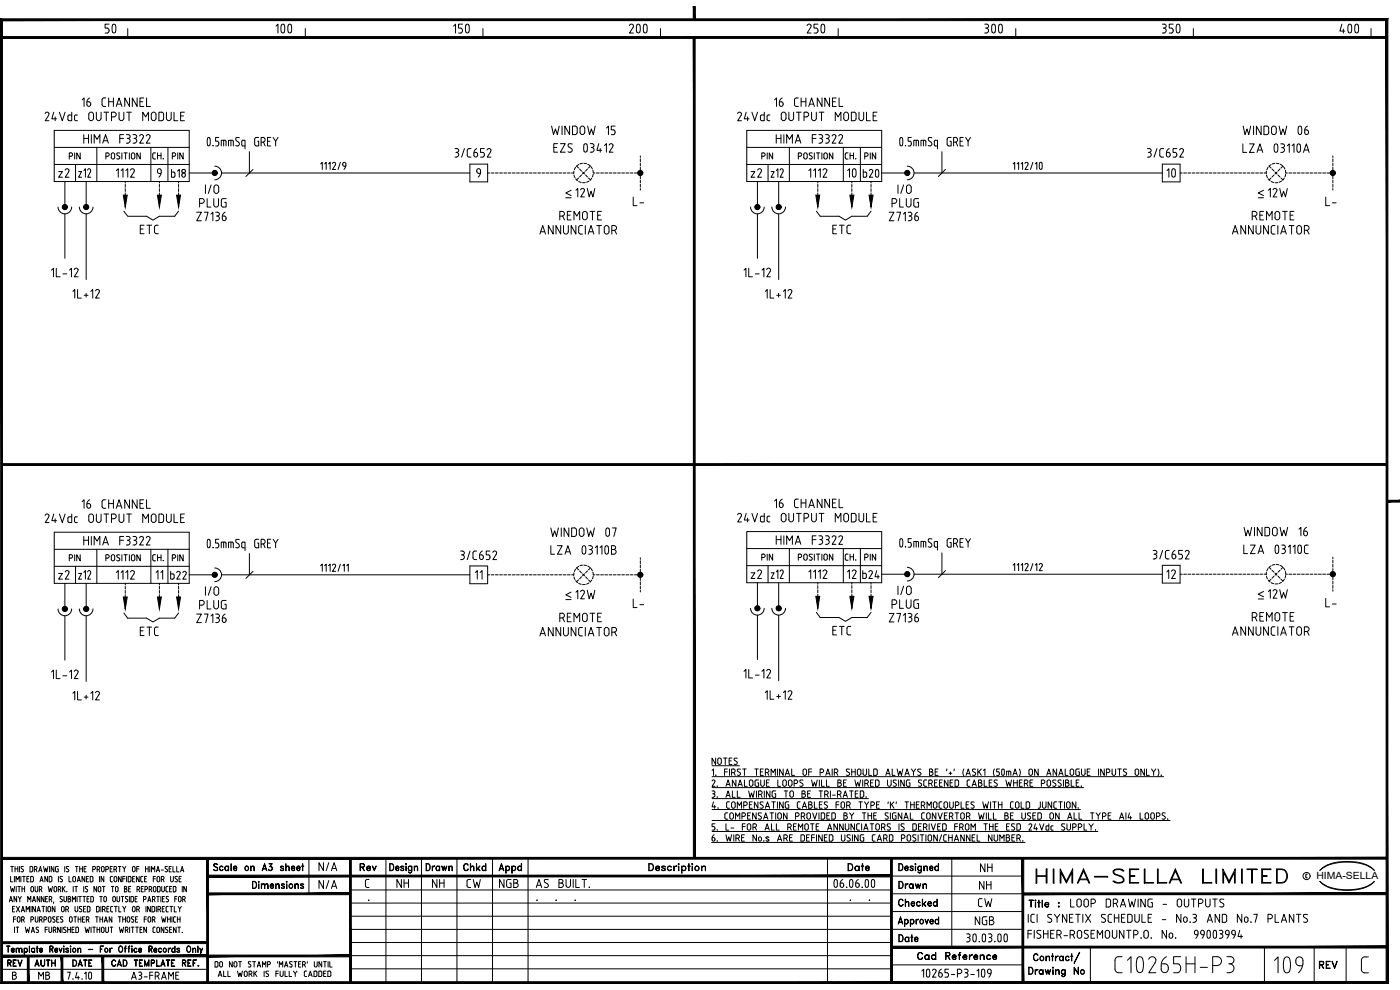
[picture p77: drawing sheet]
<svg xmlns="http://www.w3.org/2000/svg" width="420mm" height="297mm" viewBox="0 0 420 297" stroke-linecap="round" stroke-linejoin="round" font-family="sans-serif">
<defs><g id="words">
<g font-size="11.9">
<text x="26.5" y="13.4">50</text>
<text x="77.3" y="13.4">100</text>
<text x="132.6" y="13.4">150</text>
<text x="183.8" y="13.4">200</text>
<text x="239.2" y="13.4">250</text>
<text x="290.3" y="13.4">300</text>
<text x="345.7" y="13.4">350</text>
<text x="397.2" y="13.4">400</text>
<text x="248.7" y="56.8">10</text>
<text x="344.7" y="56.8">10</text>
</g>
<text font-size="10.6" x="256.1" y="56.4">b20</text>
<g font-size="8.4">
<text x="43" y="55">9</text>
<text x="138.6" y="55">9</text>
</g>
<text font-size="7.9" x="310.1" y="266.3">HIMA-SELLA LIMITED</text>
<text font-size="6.6" x="58.2" y="188.4">Z7136</text>
<g font-size="6.2">
<text x="12.3" y="37.4">24Vdc OUTPUT MODULE</text>
<text x="220.1" y="37.4">24Vdc OUTPUT MODULE</text>
<text x="16.6" y="54.3">z2</text>
<text x="224.4" y="54.3">z2</text>
<text x="58.9" y="63.5">PLUG</text>
<text x="171.8" y="60.3">12W</text>
<text x="266.7" y="63.5">PLUG</text>
<text x="379.9" y="60.3">12W</text>
<text x="58.2" y="67.7">Z7136</text>
<text x="161.2" y="71.6">ANNUNCIATOR</text>
<text x="167.2" y="67.4">REMOTE</text>
<text x="266" y="67.7">Z7136</text>
<text x="369" y="71.6">ANNUNCIATOR</text>
<text x="375" y="67.4">REMOTE</text>
<text x="231.4" y="153.8">16 CHANNEL</text>
<text x="12.3" y="158">24Vdc OUTPUT MODULE</text>
<text x="220.1" y="157.7">24Vdc OUTPUT MODULE</text>
<text x="372.5" y="162.3">WINDOW 16</text>
<text x="16.6" y="175">z2</text>
<text x="224.4" y="175">z2</text>
<text x="257.9" y="175">b24</text>
<text x="171.8" y="181">12W</text>
<text x="379.9" y="180.6">12W</text>
<text x="396.9" y="183.4">L-</text>
<text x="249.1" y="191.9">ETC</text>
<text x="266" y="188">Z7136</text>
<text x="375" y="187.7">REMOTE</text>
</g>
<g font-size="5.7">
<text x="164.7" y="41.6">WINDOW 15</text>
<text x="60.7" y="59.3">I/O</text>
<text x="268.5" y="59.3">I/O</text>
<text x="189.1" y="62.8">L-</text>
<text x="396.9" y="62.8">L-</text>
<text x="41.3" y="71.3">ETC</text>
<text x="249.1" y="71.3">ETC</text>
<text x="232.1" y="164.4">HIMA F3322</text>
<text x="50.4" y="175">b22</text>
<text x="60.7" y="179.9">I/O</text>
<text x="258.2" y="175" transform="rotate(-90 258.2 175)">12</text>
<text x="268.5" y="179.6">I/O</text>
<text x="353.8" y="175" transform="rotate(-90 353.8 175)">12</text>
<text x="58.9" y="183.8">PLUG</text>
<text x="189.1" y="183.4">L-</text>
<text x="266.7" y="183.8">PLUG</text>
<text x="41.3" y="191.9">ETC</text>
<text x="161.2" y="191.9">ANNUNCIATOR</text>
<text x="167.2" y="187.7">REMOTE</text>
<text x="369" y="191.9">ANNUNCIATOR</text>
<text x="94.9" y="262.5">N/A</text>
<text x="293.5" y="262.8">NH</text>
<text x="94.9" y="267.8">N/A</text>
<text x="118.2" y="267.4">NH</text>
<text x="128.8" y="267.4">NH</text>
<text x="139.3" y="267.4">CW</text>
<text x="148.9" y="267.4">NGB</text>
<text x="293.2" y="268.1">NH</text>
<text x="292.8" y="273.4">CW</text>
<text x="320.3" y="273.4">LOOP DRAWING - OUTPUTS</text>
<text x="291.7" y="278.7">NGB</text>
</g>
<g font-size="5.3">
<text x="50.4" y="54.3">b18</text>
<text x="50.1" y="175" transform="rotate(-90 50.1 175)">11</text>
<text x="146.1" y="175" transform="rotate(-90 146.1 175)">11</text>
<text x="107.2" y="262.5">Rev</text>
<text x="127" y="262.5">Drawn</text>
<text x="138.3" y="262.5">Chkd</text>
<text x="253.6" y="262.5">Date</text>
<text x="268.8" y="267.8">Drawn</text>
<text x="268.8" y="273">Checked</text>
<text x="268.8" y="283.6">Date</text>
<text x="274.5" y="289.3">Cad Reference</text>
<text x="395.1" y="291.7">REV</text>
<text x="10.6" y="294.9">MB</text>
<text x="38.5" y="294.9">A3-FRAME</text>
</g>
<g font-size="4.9">
<text x="227.5" y="169.3">PIN</text>
<text x="252.9" y="169.3">CH.</text>
<text x="258.6" y="169.3">PIN</text>
<text x="1.4" y="291">REV</text>
<text x="9.5" y="291">AUTH</text>
<text x="20.8" y="291">DATE</text>
</g>
<text font-size="4.4" x="376.8" y="180.3">&lt;</text>
<text font-size="3" x="395.1" y="263.8">HIMA-SELLA</text>
<g font-size="2.6">
<text x="169" y="60.7">-</text>
<text x="376.8" y="60.7">-</text>
<text x="169" y="181">-</text>
<text x="376.8" y="181">-</text>
<text x="109.7" y="271.3">.</text>
<text x="160.2" y="271.3">. . .</text>
<text x="254.4" y="271.3">. .</text>
</g>
</g></defs>
<!-- layer: 00-DRG_FRAME -->
<g fill="none" stroke="#000" stroke-width=".3">
<path d="M3.2 260h.8M3.6 260v1.6M4.5 260v1.6M5.3 260v1.6M5.8 260v1.6M13.1 260l.3 1.6 .3-1.1 .4 1.1 .3-1.6M14.9 260v1.6M16.2 260v1.6l-.8-1.6v1.6M17 260l-.3 .3v1.1l.3 .2M17 260h.5M19.4 260v1.6M22.6 260h.8"/>
<path d="M23 260v1.6M23.9 260v1.6M24.7 260v1.6M25.9 260h-.7v1.6h.7M28.2 260l.5 .4-.5 .5M28.3 260h-.5v1.6M33.7 260h-.6v1.6h.6M35.5 260h.8M35.9 260v1.6M36.8 260l.5 .7v.9M37.8 260l-.5 .7M41.7 260h-.7v1.6"/>
<path d="M43.7 260v1.6M44.5 260v1.6M45 260v1.6M51.4 260h-.6v1.6h.6M51.9 260v1.6h.7M53 260v1.6h.7M64.3 259.2l.6-.1 .4 .3-.4-.2-.7 .2 .1 .4 .8 .4 .2 .4v.3l-.4 .3-.8-.3 .5 .2 .7-.2-.2-.6-.9-.5zM66.1 259.9l.5-.1 .2 .4-.2-.3a.59 .59 0 0 0-.6 .7 .59 .59 0 0 0 .8 .5l.1-.2a.66 .66 0 0 1-1 0 .66 .66 0 0 1 .2-1zM67.7 259.9l.5-.1 .3 .3-.3-.2a.6 .6 0 0 0-.7 .6 .6 .6 0 0 0 .7 .6l.3-.2a.66 .66 0 0 1-1 0 .66 .66 0 0 1 .2-1zM68.5 259.8l.1 1.4zM69.3 259.1l.1 2.1zM75.2 259.8l.1 1.4z"/>
<path d="M75.6 259.9h.6l.1 1.3-.2-1.2-.3-.1-.5 .3zM79.4 259.1l.7 2.1-.7-1.8-.7 1.8zM81.1 259.9a.65 .65 0 0 1 .7 .5 .65 .65 0 0 1-.5 .8 .65 .65 0 0 1-.8-.4l.2 .3a.66 .66 0 0 0 1-.4M81.6 259.2l-.9-.1h1l-.6 .9M81.6 259.1l-.6 .9 .5 .1 .2 .3M84.3 259.9v.4M85 259.9l.1 .2-.3-.3-.6 .3 .8 .6M85.7 259.1l.1 2.1zM86.1 259.9h.6l.1 1.3-.2-1.2-.3-.1-.5 .3zM90.5 259.8l.6 .1zM90.8 259.1l.1 2.1zM92.7 257.5v10.7"/>
<path d="M115.8 257.5v37.3M117 259.1a1.08 1.08 0 0 1 1.2 1.1 1.08 1.08 0 0 1-1.2 1zM117.1 259.2a.97 .97 0 0 1 1 1 .97 .97 0 0 1-1 .9zM120.4 259.9v.4M121 259.9l.2 .2-.3-.3-.7 .3 .9 .6M121.7 259.2l.2-.1 .1 .2-.2 .1zM121.8 259.2h.1M121.8 259.8l.1 1.4zM122.7 259.9l.5-.1 .3 .3-.3-.2a.6 .6 0 0 0-.6 .6 .6 .6 0 0 0 .6 .6l.3-.2a.66 .66 0 0 1-1 0 .66 .66 0 0 1 .2-1zM123.5 259.8l.1 1.6-.2 .5-.5 .1-.3-.4 .4 .3 .4-.3zM124.3 259.8l.1 1.4zM124.7 259.9h.6v1.3l-.1-1.2-.4-.1-.4 .3z"/>
<path d="M126.5 257.5v37.3M137.1 257.5v37.3M147.8 257.5v37.3M150.5 259.1l.7 2.1-.7-1.8-.7 1.8zM151.8 259.8l.1 2.2zM152 259.9a.64 .64 0 0 1 .9 .3 .64 .64 0 0 1-.2 .8 .64 .64 0 0 1-.8-.1l.3 .2a.6 .6 0 0 0 .7-.6 .6 .6 0 0 0-.7-.6l-.3 .2zM153.6 259.8l.1 2.2zM153.9 259.9a.65 .65 0 0 1 .8 .3 .65 .65 0 0 1-.1 .8 .65 .65 0 0 1-.9-.1l.4 .2a.6 .6 0 0 0 .6-.6 .6 .6 0 0 0-.6-.6l-.4 .2zM156.4 259.1l.1 2.1zM158.5 257.5v37.3M194.7 259.1h.7a1.14 1.14 0 0 1 .8 1.1 1.14 1.14 0 0 1-.8 1h-.7zM194.8 259.2a1.04 1.04 0 0 1 1.2 .6 1.04 1.04 0 0 1-.3 1.2l-.9 .1z"/>
<path d="M198.8 259.9v.4M199.5 259.9l.2 .2-.4-.3-.7 .3 1 .6M202.2 259.8l.1 1.4zM203.5 259.2l.2-.1 .1 .2-.2 .1zM203.6 259.2h.1M203.6 259.8l.1 1.4zM204.6 259.8l.1 2.2zM204.9 259.9a.68 .68 0 0 1 .9 .3 .68 .68 0 0 1-.2 .9 .68 .68 0 0 1-.9-.2l.4 .2a.61 .61 0 0 0 .7-.6 .61 .61 0 0 0-.7-.6l-.4 .2zM206.4 259.8l.7 .1zM206.7 259.1l.1 2.1zM207.6 259.2l.2-.1 .1 .2-.2 .1zM207.7 259.2h.1"/>
<path d="M207.7 259.8l.1 1.4zM210.5 259.8l.2 1.4zM248.3 257.5v37.3M269.7 259.1a1.08 1.08 0 0 1 1.3 1.1 1.08 1.08 0 0 1-1.3 1zM269.8 259.2a.97 .97 0 0 1 1.1 1 .97 .97 0 0 1-1.1 .9zM273.3 259.9v.4M273.9 259.9l.2 .2-.4-.3-.6 .3 .9 .6M274.7 259.1l.1 .3zM274.7 259.2h.1M274.7 259.8l.1 1.4zM275.7 259.9l.4-.1 .4 .3-.4-.2a.6 .6 0 0 0-.6 .6 .6 .6 0 0 0 .6 .6l.4-.2a.66 .66 0 0 1-1.1 0 .66 .66 0 0 1 .3-1zM276.5 259.8v1.8l-.7 .4-.3-.4 .4 .3 .5-.3z"/>
<path d="M277.3 259.8v1.4zM277.6 259.9h.6l.1 1.3-.1-1-.2-.3-.7 .3zM281.6 259.1l.1 2.1zM285.6 257.5v26.7M409.3 259.3a15.5 15.5 0 0 0-12.7 1.5l-.5 .4a8.5 8.5 0 0 1 5.7-2.6 14.6 14.6 0 0 1 8.6 1l2.1 1.6-1.5-1.1-1.7-.8M2.8 270.6l.5-1.6 .4 1.6M2.9 270.1h.7M3.1 266l.4 1.6 .3-1.1 .3 1.1 .3-1.6M3.2 263v1.6h.6M3.8 272.7h.5M4 275.8h.7M4.3 263v1.6"/>
<path d="M4.3 278.2v1.6M4.4 272h-.6v1.6h.6M4.5 260.7h.8M4.7 275.1h-.7v1.6M4.8 264.6v-1.6l.5 .9 .5-.9v1.6M4.8 278.2h.8M4.9 266v1.6M4.9 272l1 1.6M5 269v1.6l-.8-1.6v1.6M5.2 278.2v1.6M5.3 266h.8M5.4 275.1l.6 .2v1.2a.41 .41 0 0 1-.5 .2 .41 .41 0 0 1-.3-.5z"/>
<path d="M5.5 269l.4 .7v.9M5.7 266v1.6M5.9 272l-1 1.6M6.3 263v1.6M6.4 273.6l.5-1.6 .5 1.6M6.4 269l-.5 .7M6.5 260.6l.4 .3a.43 .43 0 0 1 0 .6 .43 .43 0 0 1-.6 0M6.5 276l.7-.3-.1-.6h-.6v1.6M6.5 273.1h.7M6.6 266v1.6M6.6 266.7h.8M6.8 263h.8"/>
<path d="M7 276l.3 .7M7 260h-.6l.1 .6M7.2 263v1.6M7.4 266v1.6M7.6 278.2l.3 1.6 .3-1.1 .4 1.1 .3-1.6M7.9 273.6v-1.6l.4 .9 .5-.9v1.6M8.1 263.7h.5M8.3 270.6v-1.6l.5 .9 .4-.9v1.6M8.7 263h-.6v1.6h.6M9.3 276l.7-.3-.1-.6h-.6v1.6M9.3 272v1.6M9.4 279.8l.5-1.6 .5 1.6"/>
<path d="M9.5 266l.5 .2v1.2a.37 .37 0 0 1-.3 .2 .37 .37 0 0 1-.4-.2v-1zM9.5 261.6l.3-.2v-1.1l-.2-.3h-.6v1.6h.5M9.5 279.4h.7M9.7 270.6l.5-1.6 .5 1.6M9.9 270.1h.6M10 263.3l-.2-.3h-.6v1.6l.6-.1 .2-.3M10 263.3v.9M10.3 260.9l.8-.3-.2-.6h-.6v1.6M10.5 266l.1 1.4a.37 .37 0 0 0 .3 .2 .37 .37 0 0 0 .4-.2v-1.4M10.6 275.1v1.4a.41 .41 0 0 0 .5 .2 .41 .41 0 0 0 .3-.5v-1.1M10.6 272v1.6l-.8-1.6v1.6M10.8 260.9l.3 .7"/>
<path d="M10.9 278.3v.4l.5 .4a.42 .42 0 0 1 .1 .6 .42 .42 0 0 1-.7 0M10.9 278.3h.7M11.1 273.6l.5-1.6 .5 1.6M11.3 273.1h.6M11.6 261.6l.5-1.6 .5 1.6M11.8 261.1h.6M11.8 266.9l.7-.2-.1-.7h-.6v1.6M11.9 276h.4M11.9 269v1.6l-.7-1.6v1.6M12 264.6l.5-1.6 .5 1.6M12.1 264.1h.7M12.3 275l.4 .5-.4 .5"/>
<path d="M12.3 275.1h-.4v1.6M12.3 266.9l.3 .7M12.4 276l.3 .7M12.6 272h.8M13 272v1.6M13.2 276l.7-.3-.1-.6h-.6v1.6M13.2 269v1.6l-.8-1.6v1.6M13.5 278.9h.7M13.7 269.7h.4M13.9 272v1.6M14.2 278.2h-.7v1.6M14.3 263v1.6l-.8-1.6v1.6"/>
<path d="M14.3 269h-.6v1.6h.6M14.4 273.1v.3a.41 .41 0 0 0 .5 .2 .41 .41 0 0 0 .3-.5M14.4 272.4v-.2a.41 .41 0 0 1 .5-.2 .41 .41 0 0 1 .3 .4M14.4 272.4v.7M14.5 266l.3 1.6 .3-1.1 .3 1.1 .3-1.6M14.7 275.1l.5 .2v1.2a.41 .41 0 0 1-.4 .2 .41 .41 0 0 1-.3-.5zM14.7 278.2v1.4a.41 .41 0 0 0 .5 .2 .41 .41 0 0 0 .3-.4v-1.2M14.8 269.9l.7-.3-.1-.6h-.6v1.6M15.2 272.4v.7M15.2 269.9l.4 .7M15.6 263.3l-.2-.3h-.6v1.6l.6-.1 .2-.3M15.6 263.3v.9"/>
<path d="M16 279.1h.4M16.1 270.6l-.1 .4M16.4 278.2l.4 .4-.4 .5M16.4 278.2h-.4v1.6M16.4 266l.5 .2v1.2a.37 .37 0 0 1-.3 .2 .37 .37 0 0 1-.3-.2l-.1-1zM16.5 272v1.6l-.8-1.6v1.6M16.5 279.1l.3 .7M16.5 275.1h-.4l-.3 .2v.3l.6 .4a.42 .42 0 0 1 0 .6 .42 .42 0 0 1-.6 0M17 275.8h.5M17.2 260.7h.3v.9h-.5M17.5 266.9l.7-.2-.1-.7h-.6v1.6M17.5 263v1.6"/>
<path d="M17.7 275.1h-.7v1.6h.7M17.9 266.9l.4 .7M18 270.5l.4 .1M18 264.5l.4 .1M18.1 278.2v1.6l-.8-1.6v1.6M18.4 273.1l.1 .3a.41 .41 0 0 0 .5 .2 .41 .41 0 0 0 .3-.5M18.5 273.1v-.9a.41 .41 0 0 1 .5-.2 .41 .41 0 0 1 .3 .4v.7M18.6 278.2v1.6M18.7 269h-.4l-.3 .2 .1 .3 .6 .6-.3 .5M18.7 276a.42 .42 0 0 1 .1 .6 .42 .42 0 0 1-.7 0M18.7 266v1.6M18.8 263l-.5-.1-.3 .3 .1 .3 .6 .6-.3 .5"/>
<path d="M18.9 275.1h-.5l-.2 .2v.3l.5 .4M19 266.6l.5 1M19.2 269v1.4a.37 .37 0 0 0 .4 .2 .37 .37 0 0 0 .3-.2l.1-1.4M19.3 278.8l.4 .3a.43 .43 0 0 1 0 .6 .43 .43 0 0 1-.6 0M19.5 266l-.8 .9M19.7 272.9l.8-.3-.1-.6h-.7v1.6M19.8 278.3h-.7l.1 .5M20.1 267.5h.1M20.1 260.6l.4 .3a.42 .42 0 0 1 .1 .6 .42 .42 0 0 1-.7 0M20.2 272.9l.4 .7M20.3 278.2v1.6M20.3 278.9h.8"/>
<path d="M20.4 269.7l.7-.2-.1-.5h-.6v1.6h.4M20.7 260h-.7l.1 .6M20.7 263v1.6h.7M20.8 269.7l.4 .4-.4 .5M21 275.1l.6 .2v1.2a.41 .41 0 0 1-.5 .2 .41 .41 0 0 1-.3-.5zM21.1 278.2v1.6M21.6 278.9h.5M21.7 270.6v-1.6l.5 .9 .5-.9v1.6M21.8 264.1l.1 .3a.41 .41 0 0 0 .5 .2 .41 .41 0 0 0 .3-.5M21.8 264.1l.1-.9a.41 .41 0 0 1 .5-.2 .41 .41 0 0 1 .3 .4v.7M22 266v1.6M22.2 275.1h.8"/>
<path d="M22.3 278.2h-.7v1.6h.7M22.4 266h.8M22.5 273.1l.1 .3a.41 .41 0 0 0 .5 .2 .41 .41 0 0 0 .2-.5M22.5 272v1.1M22.6 275.1v1.6M22.8 266v1.6M23.1 269v1.6M23.2 264.6l.4-1.6 .5 1.6M23.2 278.2l.3 .1 .1 1.1M23.2 278.2h-.4v1.6h.6l.2-.4M23.3 264.1h.7M23.3 272v1.1"/>
<path d="M23.5 275.1v1.6M23.5 275.8h.8M23.6 269h.8M23.9 260.7h.8M24 269v1.6M24.3 275.1v1.6M24.6 272h-.5l-.3 .2 .1 .3 .5 .4a.43 .43 0 0 1 .1 .6 .43 .43 0 0 1-.7 0M24.8 275.8h.5M24.9 269h.8M25.1 272.7h.4M25.1 266v1.6M25.2 260.7h.5"/>
<path d="M25.3 269v1.6M25.4 275.1h-.6v1.6h.6M25.4 263v1.6l-.8-1.6v1.6M25.5 278.2l.4 1.6 .3-1.1 .3 1.1 .3-1.6M25.6 267.5l.4 .1M25.7 272h-.6v1.6h.6M25.9 276l.8-.3-.2-.6h-.6v1.6M25.9 263.7h.5M26.1 269.7h.5M26.1 266.9l.2 .4-.3 .3M26.3 266h-.4l-.3 .2v.3l.6 .4M26.4 276l.3 .7"/>
<path d="M26.6 263h-.7v1.6h.7M26.7 273.6l.3-.4v-1.1l-.8-.1v1.6h.5M26.8 269h-.7v1.6h.7M27.3 278.2v1.6M27.8 278.2h.8M27.8 260.9h.5M27.9 263.3l-.2-.3h-.6v1.6l.7-.2 .1-1.1M28 269.3l-.1-.3h-.7v1.6h.7l.1-.4M28 269.3v.9M28.2 278.2v1.6M28.7 275.1h.8M29 266v1.6l-.8-1.6v1.6"/>
<path d="M29.1 275.1v1.6M29.1 278.2v1.6M29.1 278.9h.8M29.1 260.9l.8-.3-.2-.6h-.6v1.6M29.5 273.6l.3-.4-.1-1.1-.7-.1v1.6h.5M29.6 260.9l.4 .7M29.7 266l.5 .2v1.2a.37 .37 0 0 1-.3 .2 .37 .37 0 0 1-.4-.2v-1zM29.8 263v1.6M29.9 269h.8M29.9 278.2v1.6M30 275.1v1.6M30 275.8h.8"/>
<path d="M30.3 272v1.6M30.3 269v1.6M30.4 278.6l.1-.2a.39 .39 0 0 1 .3-.2 .39 .39 0 0 1 .4 .2v1.2a.41 .41 0 0 1-.5 .2 .41 .41 0 0 1-.3-.4M30.4 261.1l.1 .3a.41 .41 0 0 0 .5 .2 .41 .41 0 0 0 .3-.5M30.4 278.6v.8M30.5 261.1v-.9a.41 .41 0 0 1 .5-.2 .41 .41 0 0 1 .3 .4v.7M30.7 266h.8M30.8 272.9h.4M30.8 275.1v1.6M31.1 266v1.6M31.2 263v1.6l-.9-1.6v1.6M31.2 269.4v-.2a.37 .37 0 0 1 .3-.2 .37 .37 0 0 1 .4 .2v1.2a.37 .37 0 0 1-.4 .2 .37 .37 0 0 1-.3-.2v-.3"/>
<path d="M31.2 272l.4 .4-.4 .5M31.2 272h-.4v1.6M31.2 269.4v.7M31.3 272.9l.3 .7M31.3 276.7l.5-1.6 .5 1.6M31.5 276.3h.6M31.7 278.2l.1 1.4a.41 .41 0 0 0 .4 .2 .41 .41 0 0 0 .3-.4l.1-1.2M31.8 260.9l.7-.3-.1-.6h-.6v1.6M32.1 272.7h.5M32.7 272h-.6v1.6h.6M33 278.2h.8M33.1 260.7h.4"/>
<path d="M33.1 263.3v1.1l.7 .2M33.2 273.2l.3 .4M33.2 272.3v.9M33.4 266h.8M33.4 278.2v1.6M33.5 273.6h.4M33.6 275.1v1.6l-.8-1.6v1.6M33.8 263h-.5l-.2 .3M33.8 266v1.6M33.9 272h-.5l-.2 .3M34 269l.6 .2v1.2a.37 .37 0 0 1-.4 .2 .37 .37 0 0 1-.3-.2l-.1-1zM34.2 260.9l.8-.3-.2-.6h-.6v1.6"/>
<path d="M34.2 264.1l.1 .3a.41 .41 0 0 0 .5 .2 .41 .41 0 0 0 .3-.5M34.2 264.1l.1-.9a.41 .41 0 0 1 .5-.2 .41 .41 0 0 1 .3 .4v.7M34.4 272h.8M34.7 260.9l.3 .7M34.8 272v1.6M35.1 269l.1 1.4a.37 .37 0 0 0 .3 .2 .37 .37 0 0 0 .3-.2l.1-1.4M35.4 266.4v-.2a.37 .37 0 0 0-.4-.2 .37 .37 0 0 0-.3 .2v1.2a.37 .37 0 0 0 .3 .2 .37 .37 0 0 0 .4-.2v-.3M35.5 266.4v.8M35.5 275.1h.8M35.7 272v1.6h.6M35.8 278.2l.3 1.6 .4-1.1 .3 1.1 .3-1.6M35.9 275.1v1.6"/>
<path d="M36.4 263v1.6l-.8-1.6v1.6M36.4 269h.8M36.8 269v1.6M36.8 272l.5 .7v.9M36.8 275.1v1.6M36.8 275.8h.9M36.9 263.7h.6M37.3 266l.7 .1v.4l-.3 .2 .4 .4-.4 .5h-.4zM37.3 266.7h.4M37.5 263h-.6v1.6M37.6 279.1l.8-.2-.2-.7h-.6v1.6M37.6 270.5l.4 .1"/>
<path d="M37.7 275.1v1.6M37.8 272l-.5 .7M38 263v1.6M38.1 279.1l.3 .7M38.3 275.1l.6 .2v1.2a.41 .41 0 0 1-.5 .2 .41 .41 0 0 1-.3-.5zM38.3 269h-.4l-.3 .2 .1 .3 .6 .6-.3 .5M38.6 266.7h.5M38.8 269v1.6M38.9 278.2v1.6M39.2 266h-.6v1.6h.6M39.3 269l.7 .1-.1 1.5h-.6zM39.3 263.3l-.2-.3h-.6v1.6l.8-.2v-1.1"/>
<path d="M39.4 278.2h.8M39.7 261.1l.1 .3a.41 .41 0 0 0 .5 .2 .41 .41 0 0 0 .3-.5M39.7 273.1l.1 .3a.41 .41 0 0 0 .5 .2 .41 .41 0 0 0 .3-.5M39.7 273.1l.1-.9a.41 .41 0 0 1 .5-.2 .41 .41 0 0 1 .3 .4v.7M39.8 261.1v-.9a.41 .41 0 0 1 .5-.2 .41 .41 0 0 1 .3 .4v.7M39.8 263.7h.5M39.8 278.2v1.6M40.2 275.1h-.5l-.3 .2 .1 .3 .5 .4a.42 .42 0 0 1 .1 .6 .42 .42 0 0 1-.7 0M40.4 263h-.6v1.6h.6M40.6 269.7h.4M40.7 275.8h.4M40.7 278.2h.8"/>
<path d="M41 272.9l.8-.3-.2-.6h-.6v1.6M41 260.7h.7M41.1 278.2v1.6M41.1 266.9h.4M41.2 269h-.6v1.6h.6M41.3 275.1h-.6v1.6h.6M41.5 266l.4 .4-.4 .5M41.5 266h-.4v1.6M41.5 272.9l.3 .7M41.6 266.9l.3 .7M41.8 263v1.6l-.9-1.6v1.6M42 278.9h.5"/>
<path d="M42.2 263.3l.1 1.1 .6 .2M42.4 266.7h.5M42.7 278.2h-.7v1.6h.7M42.9 263h-.5l-.2 .3M43 266h-.6v1.6h.6M43.1 269.9l.7-.3-.1-.6h-.6v1.6M43.3 275.8h.6M43.4 263.7h.5M43.5 266.9l.7-.2-.1-.7h-.6v1.6M43.7 260.7h.8M43.8 272v1.6M43.9 275.1h-.6v1.6"/>
<path d="M44 278.2v1.6l-.8-1.6v1.6M44 263h-.6v1.6h.6M44.3 270.6l.5-1.6 .5 1.6M44.5 270.1h.6M44.6 275.1l.6 .2v1.2a.41 .41 0 0 1-.5 .2 .41 .41 0 0 1-.3-.5zM44.8 266.9l.7-.2-.2-.7h-.5v1.6M45.1 272v1.6l-.8-1.6v1.6M45.2 266.9l.4 .7M45.5 261.6v-1.6l.5 .9 .4-.9v1.6M45.7 276l.8-.3-.2-.6h-.6v1.6M45.8 269.9l.7-.3-.1-.6h-.6v1.6M45.9 279.4l.2 .4h.5"/>
<path d="M46 263.7h.7M46.1 273.6l.3-.4v-1.1l-.8-.1v1.6h.5M46.2 276l.3 .7M46.2 266l.5 .2v1.2a.37 .37 0 0 1-.3 .2 .37 .37 0 0 1-.3-.2l-.1-1zM46.2 269.9l.3 .7M46.2 278.2l-.3 .3v.9M46.2 278.2h.4M46.7 263h-.7v1.6M46.9 272v1.6M46.9 261.6l.5-1.6 .5 1.6M47 269h.8M47.1 261.1h.6"/>
<path d="M47.1 264.1l.1 .3a.41 .41 0 0 0 .5 .2 .41 .41 0 0 0 .2-.5M47.1 264.1l.1-.9a.41 .41 0 0 1 .5-.2 .41 .41 0 0 1 .2 .4v.7M47.3 278.2l.5 .2v1.2a.41 .41 0 0 1-.5 .2 .41 .41 0 0 1-.2-.4zM47.4 272.9l.8-.3-.2-.6h-.6v1.6M47.4 269v1.6M47.9 272.9l.3 .7M48 266.3l-.1-.3h-.6v1.6l.6-.1 .1-.3M48.1 266.3v.9M48.3 269v1.6M48.4 261.1h.6M48.4 263.9l.8-.3-.1-.6h-.7v1.6M48.5 275.1l.3 1.6 .3-1.1 .4 1.1 .3-1.6"/>
<path d="M48.5 266l.1 1.4a.37 .37 0 0 0 .3 .2 .37 .37 0 0 0 .4-.2v-.3M48.7 272.7h.5M48.7 269.7h.5M48.9 263.9l.4 .7M49.2 278.2v1.6l-.8-1.6v1.6M49.3 266v1.2M49.4 272h-.7v1.6h.7M49.4 269h-.7v1.6h.7M49.7 260.6l.4 .3a.42 .42 0 0 1 .1 .6 .42 .42 0 0 1-.7 0M49.8 270.5l.4 .1M49.9 269h.7M49.9 269v.5l.7 .6-.3 .5"/>
<path d="M50.2 272l-.3 .1-.1 1.1 .4 .4M50.2 272h.3M50.2 273.6h.3M50.2 279.1a.42 .42 0 0 1 .1 .6 .42 .42 0 0 1-.6 0M50.2 260h-.6l.1 .6M50.3 275.1v1.6M50.3 275.8h.8M50.4 278.3l-.4-.1-.3 .2v.3l.5 .4M50.4 266h-.4l-.2 .3v1.1l.6 .2M50.8 260.7h.4M50.9 266.7h.5M50.9 278.9h.5"/>
<path d="M51 272h.8M51.1 275.1v1.6M51.2 264.1l.1 .3a.41 .41 0 0 0 .4 .2 .41 .41 0 0 0 .3-.5M51.2 263v1.1M51.4 272v1.6M51.5 266h-.6v1.6h.6M51.5 278.2h-.6v1.6h.6M51.6 275.1v1.6M52 266l.7 .1-.1 1.4-.6 .1zM52 263v1.1M52.3 272v1.6h.6M52.4 275l-.3 .2v1.1l.3 .4"/>
<path d="M52.4 276.7h.3M52.4 275.1h.3M52.5 269.7h.6M52.5 264.5l.4 .1M52.9 278.2v1.6l-.9-1.6v1.6M53.1 269h-.6v1.6M53.2 263l-.4-.1-.3 .3 .1 .3 .6 .6-.3 .5M53.2 275.1v1.6M53.2 275.8h.8M53.3 278.2h.9M53.4 272l.5 .7v.9M53.7 278.2v1.6"/>
<path d="M53.7 263.7h.5M53.7 269l.6 .2v1.2a.37 .37 0 0 1-.4 .2 .37 .37 0 0 1-.3-.2v-1zM54 275.1v1.6M54.2 261.6l.5-1.6 .5 1.6M54.4 261.1h.6M54.4 263h-.7v1.6h.7M54.4 272l-.5 .7M54.7 279.8h.1M54.7 266v1.6M54.8 269.9l.8-.3-.2-.6h-.6v1.6M55.3 269.9l.3 .7M55.9 266v1.6l-.7-1.6v1.6"/>
<path d="M70.1 260.4h.9l-.3-.5a.59 .59 0 0 0-.6 .7 .59 .59 0 0 0 .8 .5l.2-.2a.61 .61 0 0 1-.9 .1 .61 .61 0 0 1-.1-.9 .61 .61 0 0 1 .9-.1l.1 .5h-1M75.8 264.4a1.08 1.08 0 0 1 1.2 1.1 1.08 1.08 0 0 1-1.2 1.1zM75.9 264.5a.97 .97 0 0 1 1.1 1 .97 .97 0 0 1-1.1 1zM77.6 264.4l.2 .1-.1 .2zM77.6 264.5h.1M77.6 265.1l.1 1.5zM78.4 265.1l.1 1.5zM78.8 265.2h.6l.1 1.4-.2-1.2-.3-.2-.5 .4zM78.9 260.7h1M79 260.6h.8M79.7 265.2h.7l.1 1.4-.2-1.2-.4-.2-.4 .4zM80.6 260.9l.3 .2"/>
<path d="M81.2 265.8h.8v-.4a.57 .57 0 0 0-.9 .5 .57 .57 0 0 0 .9 .5l.1-.1a.62 .62 0 0 1-.8 0 .62 .62 0 0 1-.1-.8 .62 .62 0 0 1 .8-.1l.1 .5h-.9M81.3 260l.4 .5-.4 .6M82.7 265.1l.1 1.5zM83.1 265.2h.6l.1 1.4-.2-1.2-.3-.2-.5 .4zM84.2 261.1h.8M84.2 260.2l.9 .6-.3 .4-.6-.3 .1 .2M84.2 260h.8M84.5 266.4h.8M84.5 265.6l.8 .4 .1 .3a.51 .51 0 0 1-.5 .3 .51 .51 0 0 1-.5-.3l.2 .2M84.5 265.4h.8M84.6 265.2v.4M85 260.6v.5"/>
<path d="M85.2 265.2l.2 .3a.51 .51 0 0 0-.5-.4 .51 .51 0 0 0-.5 .4l.9 .6M85.2 266v.5M86 264.4l.1 .3-.2-.1zM86 264.5h.1M86 265.1l.1 1.5zM87.5 260.4h.9l-.3-.5a.58 .58 0 0 0-.6 .7 .58 .58 0 0 0 .8 .5l.2-.2a.61 .61 0 0 1-.9 .1 .61 .61 0 0 1-.1-.9 .61 .61 0 0 1 .9-.1l.1 .5h-1M88.5 265.1l.1 1.5zM88.8 265.2h.7l.1 1.4-.2-1.2-.4-.2-.4 .4zM89.1 260.4h.9l-.3-.5a.58 .58 0 0 0-.6 .7 .58 .58 0 0 0 .8 .5l.2-.2a.61 .61 0 0 1-.9 .1 .61 .61 0 0 1-.1-.8 .61 .61 0 0 1 .9-.2l.1 .5h-1M90.3 266.4h.7M90.3 265.6l.7 .4 .1 .3a.52 .52 0 0 1-.4 .3 .52 .52 0 0 1-.5-.3l.1 .2M90.3 265.4h.7"/>
<path d="M90.3 265.2v.4M91 265.2l.1 .3a.52 .52 0 0 0-.4-.4 .52 .52 0 0 0-.5 .4l.8 .6M91 266v.5M105.2 267h162.3M105.2 271h162.3M105.2 274.9h162.3M105.2 278.9h162.3M118.8 260.4h.9l-.3-.5a.57 .57 0 0 0-.6 .7 .57 .57 0 0 0 .8 .4l.1-.1a.61 .61 0 0 1-.8 .1 .61 .61 0 0 1-.1-.8 .61 .61 0 0 1 .9-.2v.5h-.9M120.3 260h.8M120.3 260.2l.8 .4 .1 .3-.3 .3-.7-.3M121 260.6v.5M149.9 260.7h1.1"/>
<path d="M150 260.6h.9M155.4 260.1l.4-.3 .6 .3-.3-.2a.6 .6 0 0 0-.7 .6 .6 .6 0 0 0 .7 .6l.3-.2a.65 .65 0 0 1-.9 .2 .65 .65 0 0 1-.1-1zM196.8 260.4h1l-.1-.4a.58 .58 0 0 0-.8 .1 .58 .58 0 0 0 .1 .9 .58 .58 0 0 0 .8-.2l.2 .1a.67 .67 0 0 1-1.1 .2 .67 .67 0 0 1 0-1 .67 .67 0 0 1 1.1 .1v.3h-1.2M198.7 261h.9M198.7 260.2l1 .6-.4 .4-.7-.3 .2 .2M198.7 260h.9M199.5 260.6v.5M200.4 260.1l.4-.3 .7 .3-.2-.1a.58 .58 0 0 0-.8 .1 .58 .58 0 0 0 .1 .9 .58 .58 0 0 0 .8-.2l.1 .1a.7 .7 0 0 1-1 .2 .7 .7 0 0 1-.1-1zM202.4 260.1l.7-.3-.8 .6zM210.7 260.2l.5-.4 .5 .1 .1 1.3-.2-1.2-.4-.1zM267.5 262.9h39.5M267.5 268.2h39.5"/>
<path d="M267.5 273.5h39.5M267.5 278.8h39.5M269.7 276.7h1.1M269.8 276.6h.9M270.3 275.1l.7 2.1-.7-1.8-.7 1.8zM271.5 275.8v2.1zM271.6 260.4h.9l-.3-.5a.57 .57 0 0 0-.6 .7 .57 .57 0 0 0 .8 .4l.2-.1a.62 .62 0 0 1-.9 .1 .62 .62 0 0 1-.1-.8 .62 .62 0 0 1 .9-.2l.1 .5h-1M271.7 275.9a.65 .65 0 0 1 .9 .6 .65 .65 0 0 1-.9 .6l-.2-.2 .4 .2a.61 .61 0 0 0 .6-.6 .61 .61 0 0 0-.6-.6l-.4 .2zM273.2 275.8l.1 2.1zM273.2 261h.8M273.2 260.2l.9 .6-.4 .4-.6-.3 .2 .2M273.2 260h.8"/>
<path d="M273.5 275.9a.65 .65 0 0 1 .8 .6 .65 .65 0 0 1-.8 .6l-.2-.2 .3 .2a.61 .61 0 0 0 .6-.6 .61 .61 0 0 0-.6-.6l-.3 .2zM273.9 260.6v.5M274.9 275.8l.1 1.4zM275.3 275.9l.4-.1-.7 .6zM277.6 275.8l.5 1.2 .5-1.2-.5 1.4zM279 260.4h.9l-.1-.4a.56 .56 0 0 0-.8 .5 .56 .56 0 0 0 .8 .5l.2-.1a.61 .61 0 0 1-.9 .1 .61 .61 0 0 1 0-.9 .61 .61 0 0 1 .8-.1l.1 .5h-1M279.1 276.4h.9l-.1-.4a.56 .56 0 0 0-.8 .5 .56 .56 0 0 0 .8 .5l.2-.1a.61 .61 0 0 1-.8 .1 .61 .61 0 0 1-.1-.9 .61 .61 0 0 1 .8-.1l.1 .5h-1M280.6 260.1l.4-.3 .6 .3-.4-.2a.6 .6 0 0 0-.6 .6 .6 .6 0 0 0 .6 .6l.4-.2a.64 .64 0 0 1-.9 .2 .64 .64 0 0 1-.1-1zM280.9 275.9l.4-.1 .3 .3-.3-.2a.61 .61 0 0 0-.6 .6 .61 .61 0 0 0 .6 .6l.3-.2a.66 .66 0 0 1-1 0 .66 .66 0 0 1 .3-1zM281.6 275.1l.1 2.1zM308.8 270.1h1.3zM309.4 270.1v2.1l.1-2.1"/>
<path d="M310.6 270.1l.3 .1-.2 .1zM310.7 270.1h.1M310.7 270.7l.1 1.5zM311.4 270.7l.7 .2zM311.7 270.1l.1 2.1zM312.7 270.1l.1 2.1zM313.6 271.4h1.1v-.2a.56 .56 0 0 0-.9-.2 .56 .56 0 0 0 0 .9 .56 .56 0 0 0 .9-.1 .65 .65 0 0 1-1.1 .1 .65 .65 0 0 1 .3-1h.7l.2 .6h-1.2M317.6 270.9l.2-.2 .1 .3-.2 .1zM317.6 272l.2-.1 .1 .2zM317.7 270.9h.1M317.7 272h.1M392.3 262.3l-.4 .1v.7l.4 .3"/>
<path d="M409.3 266.3l1.7-.7 1.5-1.1a8.7 8.7 0 0 1-5.7 2.5 15 15 0 0 1-8.6-1l-2.1-1.5a10.9 10.9 0 0 0 8.2 2.5l2.5-.2 2.5-.5M.5 290.8h61.8M1.9 283.8l1.1 .1zM2.4 283.9v1.8l.1-1.8M3.4 285h.8l-.1-.4a.51 .51 0 0 0-.7 .5 .51 .51 0 0 0 .7 .5l.2-.1a.55 .55 0 0 1-.8 0 .55 .55 0 0 1 0-.7 .55 .55 0 0 1 .7-.2l.1 .5h-.9M4.4 291.7h-.6v2.1h.6a.59 .59 0 0 0 .5-.6 .59 .59 0 0 0-.6-.6M4.8 284.5l.1 1.2zM5.1 284.6h.6l.1 1.1-.2-1.1h-.3l-.4 .2zM6 284.6h.5l.1 1.1-.1-1.1h-.3l-.4 .2zM7.2 284.5l.1 1.9zM7.5 284.6a.56 .56 0 0 1 .8 .5 .56 .56 0 0 1-1 .4l.3 .2a.55 .55 0 0 0 .6-.6 .55 .55 0 0 0-.6-.5l-.3 .1zM8.8 283.8l.1 1.9z"/>
<path d="M9.7 284.6l.3-.1 .4 .2-.4-.1a.55 .55 0 0 0-.5 .5 .55 .55 0 0 0 .5 .6l.4-.2a.59 .59 0 0 1-1 0 .59 .59 0 0 1 .3-.9zM10.4 284.5v1.2zM10.9 284.5l.5 .1zM11.1 283.8l.1 1.9zM11.9 285h.8l-.1-.4a.51 .51 0 0 0-.7 .5 .51 .51 0 0 0 .7 .5l.2-.1a.55 .55 0 0 1-.8 0 .55 .55 0 0 1-.1-.8 .55 .55 0 0 1 .8-.1l.1 .5h-.9M15 284.7l.8-.1v-.6l-.8-.1-.1 1.8v-1.9l.9 .1v.8l-.8 .1M15.4 284.8l.5 .9-.4-.9M16.5 285h.8l-.1-.4a.51 .51 0 0 0-.7 .5 .51 .51 0 0 0 .7 .5l.1-.2-.1 .3a.57 .57 0 0 1-.8-.6 .57 .57 0 0 1 .9-.5v.5h-.8M17.7 284.5l.5 1.1 .4-1.1-.4 1.2zM19.1 283.8l.1 .3zM19.1 283.9h.1M19.1 284.5l.1 1.2z"/>
<path d="M19.8 284.8l.8 .6-.3 .3-.6-.2 .2 .2M19.8 284.6h.7M19.9 284.6v.3M20.2 291.7h.9l-.6 2.1M20.4 284.6l.2 .1-.3-.2-.6 .2 .8 .6M20.4 285.2v.5M21.1 283.9l.1-.1v.3zM21.1 283.9h.1M21.1 284.5l.1 1.2zM23.1 291.7l-.5 1.6h1.2M23.3 284.5l.1 1.2zM23.5 292.9v.9"/>
<path d="M23.6 284.6h.6l.1 1.1-.2-1.1h-.3l-.4 .2zM25.4 292.1l.4-.4v2.1M26.5 284.8l1.3 .1zM26.7 291.9v1.7M27.4 291.9v1.7l-.4 .2-.3-.2M30.1 283.8h.9l-.9 .1v1.8zM30.1 284.7h.5l-.5 .1M33 284.5v1.2zM33.3 284.6l.4-.1-.7 .5zM33.7 288.3l.6-.3 .4 .5a.59 .59 0 0 0-.7-.4 .59 .59 0 0 0-.4 .6v.5a.59 .59 0 0 0 .3 .6 .59 .59 0 0 0 .6-.1l.2-.2a.63 .63 0 0 1-.7 .4 .63 .63 0 0 1-.5-.7zM35.3 289.5h1M35.4 289.4h.8"/>
<path d="M35.8 288l.7 1.9-.7-1.6-.6 1.6zM35.9 283.9l.1-.1a.96 .96 0 0 1 .9 1 .96 .96 0 0 1-.9 .9 1.21 1.21 0 0 1-.1-1.8zM35.9 284l.2-.1a.91 .91 0 0 1 .7 .9 .91 .91 0 0 1-.7 .9l-.4-.7zM37 288a.98 .98 0 0 1 1.1 1 .98 .98 0 0 1-1.1 .9zM37 288.1a.88 .88 0 0 1 1.1 .9 .88 .88 0 0 1-1.1 .8zM37.3 284.5l.5 .1zM37.7 283.9l-.2 1.8v-1.5l.4-.4-.3 .2M38.4 284.5l.5 .1zM38.8 283.9l-.2 1.8v-1.5l.4-.4-.3 .2M39.5 283.9l.2 .1-.1 .1zM39.6 283.9h.1M39.6 284.5v1.2z"/>
<path d="M40.3 288l1 .1zM40.4 284.6l.4-.1 .2 .3v-.2a.51 .51 0 0 0-.7 .5 .51 .51 0 0 0 .7 .5v-.2v.3a.62 .62 0 0 1-.8-.4 .62 .62 0 0 1 .2-.7zM40.7 288.1v1.8l.1-1.8M41.7 285h.7v-.4a.51 .51 0 0 0-.8 .5 .51 .51 0 0 0 .8 .5v-.2v.3a.57 .57 0 0 1-.8-.6 .57 .57 0 0 1 .8-.5l.1 .5h-.8M41.9 289.8v-1.7l.9-.1h-1v1.9M43.4 288l.6 1.7 .7-1.7v1.9l-.1-1.4-.6 1.4-.5-1.4-.1 1.4zM44.7 284.7l.8-.1v-.6l-.8-.1v1.8v-1.9l.9 .2-.1 .7-.8 .1M45.1 284.8l.6 .9-.5-.9M45.4 288.9l.8-.1v-.6l-.8-.1v1.8v-1.9l.9 .2-.1 .7-.8 .1M46.2 285h.8l-.1-.4a.51 .51 0 0 0-.7 .5 .51 .51 0 0 0 .7 .5l.1-.2-.1 .3a.57 .57 0 0 1-.8-.6 .57 .57 0 0 1 .9-.5l.1 .5h-.9M47 288l.1 1.8 .9 .1h-1zM47.8 284.6l.4-.1 .2 .3-.1-.2a.51 .51 0 0 0-.7 .5 .51 .51 0 0 0 .7 .5l.1-.2-.1 .3a.62 .62 0 0 1-.7-.4 .62 .62 0 0 1 .2-.7z"/>
<path d="M48.9 288l.7 1.9-.7-1.6-.7 1.6zM49.9 288l1 .1zM50.4 288.1v1.8l.1-1.8M50.5 284.5l.1 1.2zM50.8 284.6l.4-.1-.6 .5zM51.5 289.8v-1.7l.9-.1h-1v1.9M51.8 284.6l.3-.1 .4 .2-.4-.1a.55 .55 0 0 0-.5 .5 .55 .55 0 0 0 .5 .6l.4-.2a.59 .59 0 0 1-1 0 .59 .59 0 0 1 .3-.9zM52.5 283.8v1.9zM53.1 285.6h.7M53.1 284.8l.8 .6-.3 .3-.5-.2 .1 .2M53.1 284.6h.7M53.2 284.6v.3"/>
<path d="M53.8 284.6l.1 .1-.3-.2-.5 .2 .7 .6M53.8 285.2v.5M54.8 288.9l.8-.1v-.6l-.8-.1-.1 1.8v-1.9l1 .2-.1 .7-.8 .1M56.3 283.9l.2-.1a.96 .96 0 0 1 .8 1 .96 .96 0 0 1-.8 .9 1.21 1.21 0 0 1-.2-1.8zM56.3 284l.3-.1a.91 .91 0 0 1 .6 .9 .91 .91 0 0 1-.6 .9l-.5-.7zM56.4 288h1l-.9 .1v1.7l.9 .1h-1zM56.5 288.9h.4l-.4 .1M57.8 284.5l.1 1.2zM57.9 288h1l-.9 .1v1.8zM58 288.9h.5l-.5 .1M58.1 284.6h.6v1.1l-.1-1.1h-.3l-.4 .2zM59.4 283.8v1.9z"/>
<path d="M59.4 289.7l.3 .1zM59.5 289.7h.1M60.4 285.6l-.5-1.1 .5 1.2M60.7 284.5l-.7 1.9zM65.1 288.5l.3 .2v1.1M65.1 288.5h-.6v1.7l.7-.1 .2-.3M65.5 293l.5-1.6 .6 1.6M65.7 292.6h.7M65.9 289a.43 .43 0 0 1 .4-.5 .43 .43 0 0 1 .5 .5M65.9 289v.7a.43 .43 0 0 0 .4 .5 .43 .43 0 0 0 .5-.5v-.7M67.1 291.4v1.6h.8M68.4 291.4v1.6h.7"/>
<path d="M69.7 288.5v1.7l-.8-1.7v1.7M70.2 289a.43 .43 0 0 1 .4-.5 .43 .43 0 0 1 .5 .5M70.2 289v.7a.43 .43 0 0 0 .4 .5 .43 .43 0 0 0 .5-.5M71.1 289v.7M71.3 291.4l.4 1.6 .3-1.1 .4 1.1 .3-1.6M71.6 288.5h.9M72 288.5v1.7M73.3 291.8a.46 .46 0 0 1 .4-.4 .46 .46 0 0 1 .5 .4M73.3 291.8v.7a.46 .46 0 0 0 .4 .5 .46 .46 0 0 0 .5-.5v-.7M74.6 288.6v.4l.5 .4M74.6 288.6h.7M74.7 292.3h.5a.46 .46 0 0 0 .4-.5 .46 .46 0 0 0-.4-.4h-.5v1.6"/>
<path d="M75.1 289.4a.44 .44 0 0 1 .1 .7 .44 .44 0 0 1-.7 0M75.3 292.3l.3 .7M75.8 288.5h.9M76.2 291.4v1.6M76.3 288.5v1.7M76.5 292l.6 1M77.1 291.4l-.9 .9M77.2 290.2l.5-1.7 .5 1.7M77.4 289.7h.7M78.8 290.2v-1.7l.5 .9 .5-.9v1.7M79.3 291.4v1.6M79.9 291.5v.4l.6 .4"/>
<path d="M79.9 291.4h.7M80.3 289.4h.4M80.4 292.3a.44 .44 0 0 1 .1 .6 .44 .44 0 0 1-.7 0M80.7 288.5l.5 .5-.5 .4M80.7 288.5h-.4v1.7M82.8 292.1h.7M83.3 288.5l-.1 .5M83.5 291.4h-.7v1.6M83.8 290.2v-1.7l.5 .9 .6-.9v1.7M84.1 292.5a.46 .46 0 0 0 .4 .5 .46 .46 0 0 0 .5-.5M84.1 291.4v1.2M85 291.4v1.2"/>
<path d="M85.4 290.2l.5-1.7 .5 1.7M85.5 291.4v1.6h.8M85.6 289.7h.6M86.8 291.4v1.6h.7M87 288.6v.4l.5 .4M87 288.6h.7M87.5 289.4a.43 .43 0 0 1 .1 .7 .43 .43 0 0 1-.7 0M88.1 291.4l.5 .7v.9M88.2 288.5h.9M88.6 288.5v1.7M89.2 291.4l-.6 .7M89.6 289.2h.5"/>
<path d="M90.3 288.5h-.7v1.7h.7M90.8 289.4h.4M91.2 288.5l.5 .5-.5 .4M91.2 288.5h-.4v1.7M91.3 289.4l.4 .8M92.1 291.4l-.7 .1-.1 1.1 .2 .3 .6 .1M92.3 288.5l-.1 .5M92.6 293l.5-1.6 .6 1.6M92.8 292.6h.7M94.2 291.4l.9 .1v1.1l-.2 .3-.7 .1zM94.3 288.5v1.2a.43 .43 0 0 0 .5 .5 .43 .43 0 0 0 .4-.5v-1.2M95.7 291.4l.8 .1 .1 1.1-.2 .3-.7 .1z"/>
<path d="M96.6 288.5v1.7l-.9-1.7v1.7M97.1 288.5h.8M97.1 292.1h.6M97.5 288.5v1.7M97.9 291.4h-.8v1.6h.8M98.5 288.5v1.7M98.9 291.3l.3 .2 .1 1.1-.4 .4M98.9 291.4h-.5v1.6h.5M99 288.5v1.7h.7M105.2 282.8h162.3M105.2 286.7h162.3M105.2 290.7h162.3"/>
<path d="M267.5 289.5h39.5M308.7 290.2a1.09 1.09 0 0 1 1.4 1.1 1.09 1.09 0 0 1-1.4 1zM308.8 290.3a.98 .98 0 0 1 1.2 1 .98 .98 0 0 1-1.2 .9zM310.5 286.2a.64 .64 0 0 1 1 .4 .67 .67 0 0 0-.8-.4 .67 .67 0 0 0-.5 .8v.5a.67 .67 0 0 0 .6 .7 .67 .67 0 0 0 .7-.4 .7 .7 0 0 1-.8 .5 .7 .7 0 0 1-.5-.8v-.9zM310.7 290.9v1.4zM311 291l.5-.1-.8 .6zM311.9 291.2l.4-.3 .6 .3-.3-.2a.6 .6 0 0 0-.7 .6 .6 .6 0 0 0 .7 .6l.3-.2a.66 .66 0 0 1-.9 .2 .66 .66 0 0 1-.1-1zM312.9 290.9l.1 1.4zM313.7 290.9l.4 1.1 .4-1.1 .4 1.1 .4-1.1-.4 1.4-.4-1.1-.4 1.1zM313.9 286.9l.1 1.4zM314.3 287h.6l.1 1.3-.2-1.2-.3-.1-.5 .3zM315.6 286.9l.6 .1z"/>
<path d="M315.8 286.1l.1 2.2zM316 290.2l.1 .3zM316 290.3h.1M316 290.9l.1 1.4zM316.7 286.9l.1 1.4zM316.8 290.9l.1 1.4zM317.1 287l.5-.1-.8 .6zM317.1 291h.7l.1 1.3-.2-1.2-.4-.1-.4 .3zM318 287.2l.4-.3 .6 .3-.3-.2a.61 .61 0 0 0-.7 .6 .61 .61 0 0 0 .7 .6l.3-.2a.66 .66 0 0 1-.9 .1 .66 .66 0 0 1-.1-.9zM318.6 291.2l.4-.3 .6 .3-.3-.2a.61 .61 0 0 0-.7 .6 .61 .61 0 0 0 .7 .6l.3-.2a.66 .66 0 0 1-.9 .2 .66 .66 0 0 1-.1-1zM319 286.9l.1 1.4zM319.6 290.9v1.8l-.6 .4-.4-.4 .5 .3 .4-.3z"/>
<path d="M320 287l.5-.1 .3 .4-.1-.2a.57 .57 0 0 0-.9 .5 .57 .57 0 0 0 .9 .5l.1-.1a.67 .67 0 0 1-1 0 .67 .67 0 0 1 .2-1zM321.3 286.9l.6 .1zM321.6 286.1l.1 2.2zM322.3 290.2l1.3 1.8v-1.8v2.1l-1.1-1.8-.2 1.8zM324 285.7l-1.7 3.3zM327.2 284.2v10.6M379.5 284.2v10.6M394.4 284.2v10.6M404 284.2v10.6"/>
<circle cx="74" cy="260.5" r=".67"/>
<circle cx="74" cy="260.5" r=".59"/>
<circle cx="87.3" cy="265.8" r=".67"/>
<circle cx="87.3" cy="265.8" r=".59"/>
<circle cx="209.2" cy="260.5" r=".62"/>
<circle cx="209.2" cy="260.5" r=".7"/>
<circle cx="276.6" cy="276.5" r=".67"/>
<circle cx="276.6" cy="276.5" r=".59"/>
<circle cx="392.1" cy="262.8" r="1.07"/>
<circle cx="21.9" cy="293.7" r=".05"/>
<circle cx="22.3" cy="285" r=".59"/>
<circle cx="22.3" cy="285.1" r=".53"/>
<circle cx="24.6" cy="293.7" r=".05"/>
<circle cx="31.9" cy="285" r=".59"/>
<circle cx="31.9" cy="285.1" r=".53"/>
<circle cx="49.5" cy="285.1" r=".6"/>
<circle cx="49.5" cy="285.1" r=".53"/>
<circle cx="312.7" cy="287.5" r=".6"/>
<circle cx="312.7" cy="287.5" r=".68"/>
<circle cx="324.9" cy="291.6" r=".68"/>
<circle cx="324.9" cy="291.6" r=".6"/>
</g>
<g fill="#000" stroke="#000" stroke-width=".3">
<path d="M.5 11v.5l415.7-.5zM.5 11.5l415.7-.5v.5z"/>
<path d="M208.1 2v3.9h.5zM208.1 2h.5v3.9z"/>
<path d="M208.1 2v3.9h.5zM208.1 2h.5v3.9z"/>
<path d="M.5 139.1v.5l415.7-.5zM.5 139.6l415.7-.5v.5z"/>
<path d="M416.2 150.1v.6l4-.6zM416.2 150.7l4-.6v.6z"/>
<path d="M208.1 11.2v246.3h.5zM208.1 11.2h.5v246.3z"/>
<path d="M267.3 257.5l.5 37.3v-37.3zM267.3 257.5l.5 37.3h-.5z"/>
<path d="M.5 257.8h415.7v-.6zM.5 257.2h415.7l-415.7 .6z"/>
<path d="M62.3 268.4h42.9v-.5zM62.3 267.9h42.9l-42.9 .5z"/>
<path d="M62.3 263.1h205.2v-.5zM62.3 262.6h205.2l-205.2 .5z"/>
<path d="M307 268.4h109.2v-.5zM307 267.9h109.2l-109.2 .5z"/>
<path d="M.5 282.6v.5l61.8-.5zM.5 283.1l61.8-.5v.5z"/>
<path d="M.5 286.6v.5l61.8-.5zM.5 287.1l61.8-.5v.5z"/>
<path d="M.7 294.6l-.5 .5 415.8-.5zM.2 295.1l415.8-.5 .5 .5zM416 6.2v288.4l.5 .5zM416 6.2l.5-.5v289.4zM.7 6.2h415.3l.5-.5zM.2 5.7h416.3l-415.8 .5zM.2 5.7l.5 288.9v-288.4zM.2 5.7l.5 288.9-.5 .5z"/>
<path d="M8.2 286.8v8h.5zM8.2 286.8h.5v8z"/>
<path d="M18.3 286.8v8h.6zM18.3 286.8h.6v8z"/>
<path d="M30.6 286.8v8h.5zM30.6 286.8h.5v8z"/>
<path d="M62 257.5v37.3h.6zM62 257.5h.6v37.3z"/>
<path d="M104.9 257.5v37.3h.5zM104.9 257.5h.5v37.3z"/>
<path d="M62.3 287.1h42.9v-.5zM62.3 286.6h42.9l-42.9 .5z"/>
<path d="M267.5 283.9v.5l148.7-.5zM267.5 284.4l148.7-.5v.5z"/>
<path d="M306.7 257.5v37.3h.5zM306.7 257.5h.5v37.3z"/>
</g>
<!-- layer: 051-TEXT -->
<g fill="none" stroke="#000" stroke-width=".3">
<path d="M110.2 263.9l-.5 .2v1.6l.2 .5 .8 .1M161 266.3l.8-2.4 .8 2.4M161.2 265.6h1.1M163.5 264l-.1 .6 .9 .6a.67 .67 0 0 1 0 1 .67 .67 0 0 1-1-.1M163.5 264h1M167.7 263.9h.7a.53 .53 0 0 1 .6 .5 .53 .53 0 0 1-.6 .5 .68 .68 0 0 1 .7 .7 .68 .68 0 0 1-.7 .7h-.7zM167.7 265h.7M169.9 263.9v1.7a.67 .67 0 0 0 .6 .7 .67 .67 0 0 0 .7-.7v-1.7M172 263.9v2.4M172.8 263.9v2.4h1.1M174.7 263.9h1.3M175.3 263.9v2.4"/>
<path d="M250.4 264.1v1.9M250.4 264.1l.4-.2 .4 .2M251.2 264.1a1.69 1.69 0 0 1-.4 2.2l-.4-.3M252.9 263.9a1.58 1.58 0 0 0-.5 2.3 .65 .65 0 0 0 .8-.5 .65 .65 0 0 0-.5-.8l-.4 .1M255.1 264.1a1.65 1.65 0 0 0 .4 2.2 1.69 1.69 0 0 0 .4-2.2M257.6 263.9a1.58 1.58 0 0 0-.5 2.3 .65 .65 0 0 0 .8-.5 .65 .65 0 0 0-.6-.8l-.4 .1M259.7 264.1a1.69 1.69 0 0 0 .4 2.2 1.65 1.65 0 0 0 .4-2.2M261.6 264.1a1.69 1.69 0 0 0 .4 2.2 1.65 1.65 0 0 0 .4-2.2M308.6 274.3v2.4M309.4 276.2l.2 .5h.9M309.4 274.9v1.3M309.6 279.1h-1.1v2.4"/>
<path d="M310.4 279.1v2.4M310.5 274.3l-.9 .1-.2 .5M311.3 274.3v2.4M312.4 279.2a.64 .64 0 0 0-.9-.1 .64 .64 0 0 0-.2 .9l.8 .4a.67 .67 0 0 1 .1 1 .67 .67 0 0 1-1 0M313.2 279.1v2.4M314.5 279.1v2.4M315.4 275.7a.67 .67 0 0 1 0 1 .67 .67 0 0 1-1-.1M315.6 274.5l-.2-.1a.57 .57 0 0 0-.8 .1 .57 .57 0 0 0 .1 .8l.7 .4M316.4 279.1h-1.1v2.4h1.1M316.4 274.3l.8 1.1v1.3M318.1 274.3l-.9 1.1M320.2 274.3v2.4l-1.3-2.4v2.4"/>
<path d="M321.8 279.1a.67 .67 0 0 1 .7 .7 .67 .67 0 0 1-.7 .7M321.8 279.1h-.6v2.4M322.1 274.3h-1.1v2.4h1.1M323.5 279.3l.5-.2 .4 .2 .2 1.6a.67 .67 0 0 1-.6 .6 .67 .67 0 0 1-.7-.6zM323.5 274.3v2.4M325 274.3v2.4M325.8 274.3l1.6 2.4M326.6 279.2a.64 .64 0 0 0-.9-.1 .64 .64 0 0 0-.1 .9l.8 .4a.67 .67 0 0 1 0 1 .67 .67 0 0 1-1 0M327.4 274.3l-1.6 2.4M328.5 279.1h-1.1v2.4h1.1M330.8 275.3l.7 .4a.67 .67 0 0 1 .1 1 .67 .67 0 0 1-1-.1M331.9 279.3l.4-.2 .5 .2 .2 .5v1.1a.67 .67 0 0 1-.7 .6 .67 .67 0 0 1-.6-.6z"/>
<path d="M332.5 276.2l.3 .5h.8M332.6 274.9v1.3M333.8 279.1v1.8M334.4 274.3v2.4M335.2 279.1v1.8a.67 .67 0 0 1-.7 .6 .67 .67 0 0 1-.7-.6M335.8 274.3v2.4M337.3 279.1v2.4l-1.3-2.4v2.4M337.6 274.3h-1v2.4h1M338.1 279.1h1.3M338.8 279.1v2.4M339.2 274.3h-.8v2.4h.8l.5-.2 .1-1.6M340.6 274.3v1.8a.67 .67 0 0 0 .6 .6 .67 .67 0 0 0 .7-.6v-1.8"/>
<path d="M342.7 274.3v2.4h1.1M343.3 279.8a.68 .68 0 0 1 .7-.7 .68 .68 0 0 1 .6 .7v1.1a.67 .67 0 0 1-.7 .6 .67 .67 0 0 1-.6-.6M343.3 279.8v1.1M345.6 274.3h-1v2.4h1M348.8 275.9h1.1M350.1 279.1v2.4l-1.3-2.4v2.4M354.4 274.3v2.4l-1.3-2.4v2.4M355.3 275.4a.55 .55 0 0 1 .6-.3 .55 .55 0 0 1 .4 .6v.5a.54 .54 0 0 1-.6 .5 .54 .54 0 0 1-.5-.5zM358.4 275.4a.72 .72 0 0 1 .6 .9 .72 .72 0 0 1-1 .4M362.3 276.7l.8-2.4 .8 2.4M362.4 279.2l.3-.1a1.74 1.74 0 0 1 .3 2.3l-.3 .1a1.65 1.65 0 0 1-.3-2.3zM362.6 276.1h1"/>
<path d="M364.3 279.2l.3-.1a1.74 1.74 0 0 1 .3 2.3l-.3 .1a1.65 1.65 0 0 1-.3-2.3zM366 279.1h.5M366 274.3v2.4l-1.3-2.4v2.4M366.5 279.1a.54 .54 0 0 1 .5 .6 .54 .54 0 0 1-.5 .5M367.6 274.3h-.8v2.4h.8l.5-.2 .1-1.6M372.1 279.1l-.6 1.9h1.4M372.7 274.3v2.4l-1.4-2.4v2.4M373.5 275.4a.54 .54 0 0 1 .7-.3 .54 .54 0 0 1 .3 .6v.5a.54 .54 0 0 1-.5 .5 .54 .54 0 0 1-.5-.5zM376.3 274.3h1l-.6 2.4M380.5 275.7h.7a.67 .67 0 0 0 .7-.7 .67 .67 0 0 0-.7-.7h-.7v2.4M382.7 274.3v2.4h1.1M384.5 276.7l.8-2.4 .8 2.4"/>
<path d="M384.8 276.1h1.1M388.3 274.3v2.4l-1.4-2.4v2.4M389.1 274.3h1.3M389.7 274.3v2.4M391.3 274.5l-.1 .4 .2 .4M391.3 274.5h1.1M391.5 275.3l.6 .4a.66 .66 0 0 1 .1 .9 .66 .66 0 0 1-1 0M276.7 291.3l.5-.5v2.4M278.1 291.1a1.69 1.69 0 0 0 .4 2.1l.3-.1 .2-.6-.1-1.4M279.8 291.2a.56 .56 0 0 1 .9-.3 .56 .56 0 0 1 .1 .8l-.9 1.5h1M281.7 292.6a.54 .54 0 0 0 .5 .6 .54 .54 0 0 0 .6-.6M281.7 292.1v.6"/>
<path d="M281.9 291.9a.7 .7 0 0 1 .9 .8M282.5 290.8a1.39 1.39 0 0 0-.8 1.3M284.7 290.8h-1.1v1.1h.7l.4 .5-.2 .7-.9 .1M285.5 292.4h1M287.3 292.1h.7a.67 .67 0 0 0 .6-.6 .67 .67 0 0 0-.6-.7h-.7v2.4M289.7 291.9a.71 .71 0 0 1 .8 .8 .71 .71 0 0 1-1 .5M290 290.8a.54 .54 0 0 1 .5 .5 .54 .54 0 0 1-.5 .6M290.4 281.3a.71 .71 0 0 1 .7 .8 .71 .71 0 0 1-1 .5M290.6 280.2a.54 .54 0 0 1 .5 .5 .54 .54 0 0 1-.5 .6M291.3 292.4h1.1M292.1 280.5a1.65 1.65 0 0 0 .4 2.1 1.69 1.69 0 0 0 .4-2.1M293.2 291.3l.5-.5v2.4"/>
<path d="M294.6 291.1a1.65 1.65 0 0 0 .5 2.1l.3-.1 .2-.6-.1-1.4M294.9 280.5a1.65 1.65 0 0 0 .4 2.1 1.69 1.69 0 0 0 .4-2.1M296.4 291.6l.5 .5M296.4 291.6a.56 .56 0 0 1 .4-.8 .56 .56 0 0 1 .7 .5v.6M296.9 281.3a.71 .71 0 0 1 .8 .8 .71 .71 0 0 1-1.1 .5M296.9 292.1h.4M297.1 280.2a.54 .54 0 0 1 .6 .5 .54 .54 0 0 1-.6 .6M297.4 291.9l-.6 1.3M299.6 280.5v1.8M300.3 280.5a1.65 1.65 0 0 1-.4 2.1l-.4-.3M301.5 280.3l.3-.1a1.58 1.58 0 0 1 0 2.4 1.69 1.69 0 0 1-.3-2.3zM308.5 280.2h1.1"/>
<path d="M313.2 280.2h1.3M315.3 280.2h.8M317.2 280.5h.6a.67 .67 0 0 0 .7-.7 .67 .67 0 0 0-.7-.7h-.6v2.4M318 280.5l.5 1M319.3 280.7h1.1M321.2 280.5h.6M322 280.5l.5 1M327.4 280.2h.8M329.3 281.5v-2.4l.8 1.4 .8-1.4v2.4M334.6 290.8l.2 .6 .6 .4 1.4 .1M336.8 287l-1.4 .1-.6 .4-.2 .6v2.7M338.4 288.1l1-1.1v4.9"/>
<path d="M340.2 280.5h.7a.67 .67 0 0 0 .6-.7 .67 .67 0 0 0-.6-.7h-.7v2.4M342.9 291.3a.88 .88 0 0 1-.8 .5 .88 .88 0 0 1-.8-.5 5 5 0 0 1 .3-4.1h1a4.5 4.5 0 0 1 .3 4.1M344.7 287.8a1.11 1.11 0 0 1 1.1-.8 1.11 1.11 0 0 1 1.1 .8M346.9 287.8l-.1 .9-2 3.2h2.1M348.5 290.8a1.07 1.07 0 0 0 1 1 1.07 1.07 0 0 0 1.1-1M348.8 289.2a1.4 1.4 0 0 1 1.8 .7v.9M350.1 287.1l-.9 .6-.6 .9-.1 2.2M351 280.2a.54 .54 0 0 1 .6-.3 .54 .54 0 0 1 .4 .6v.5a.54 .54 0 0 1-.6 .5 .54 .54 0 0 1-.5-.5zM354.3 290.8l-.4 .9-1.7 .2M354.4 287h-2.2v2.2l1.7 .1 .4 .6 .1 .9M356 287v4.9M356 289.2h2.6"/>
<path d="M358.6 287v4.9M359.4 280.5a.71 .71 0 0 1-.9-.5 .71 .71 0 0 1 .5-.9l.3 .1a1.78 1.78 0 0 1-.4 2.3M360.2 290.2h2.2M361.3 280.5a.71 .71 0 0 1-.9-.5 .71 .71 0 0 1 .5-.9l.4 .3 .1 .8-.7 1.3M363.9 289.7h1.4a1.32 1.32 0 0 0 1.3-1.3 1.32 1.32 0 0 0-1.3-1.4h-1.4v4.9M366.2 280.2a.71 .71 0 0 1 .8 .8 .71 .71 0 0 1-1 .5M368.2 287h1.1a1.07 1.07 0 0 1 1 1.1 1.07 1.07 0 0 1-1 1.1M368.7 289.2a1.33 1.33 0 0 1 1.6 1.2 1.33 1.33 0 0 1-1.3 1.4l-.8 .1M368.9 280.2v-.5a.62 .62 0 0 0-.8-.5 .62 .62 0 0 0-.4 .7 .62 .62 0 0 0 .6 .6h.4M368.9 280.2l-.7 1.3M370.6 280.5a.71 .71 0 0 1-.9-.5 .71 .71 0 0 1 .5-.9l.5 .3v.8l-.6 1.3M372.5 280.5v1"/>
<path d="M382.5 288.2l1.1-1.1v4.8M385.6 287.4l.6-.3 .5 .2a4.5 4.5 0 0 1 0 4.4h-1a4.8 4.8 0 0 1-.1-4.3zM391 289.2l-.4 1.5-.9 1.2M391 289.2v-1a1.12 1.12 0 0 0-1.4-1.1 1.12 1.12 0 0 0-.7 1.6l.2 .6a1.61 1.61 0 0 0 1.7 .5M408.6 290.8l.2 .7 .5 .3 1.4 .1M408.6 288.2v2.6M409.6 287.1l-.6 .2-.4 .9M409.6 287.1h1.1"/>
<circle cx="176.9" cy="266.2" r=".07"/>
<circle cx="254.1" cy="266.2" r=".07"/>
<circle cx="258.7" cy="266.2" r=".07"/>
<circle cx="357.2" cy="276.7" r=".07"/>
<circle cx="375.4" cy="276.7" r=".07"/>
<circle cx="293.9" cy="282.5" r=".07"/>
<circle cx="298.5" cy="282.5" r=".07"/>
<circle cx="342.4" cy="281.4" r=".07"/>
<circle cx="345.5" cy="281.4" r=".07"/>
<circle cx="352.8" cy="281.4" r=".07"/>
</g>
<!-- layer: 117 -->
<g fill="none" stroke="#000" stroke-width=".3">
<path d="M16.3 39.1h40.5v15.4h-40.5zM224.1 39.1h40.5v15.4h-40.5zM16.3 49.3h40.5M16.3 44.2h40.5M19.5 54.5v7.6M25.9 54.5v7.6M29.1 44.2v10.3M37.6 54.5v.4M37.6 55.3v.9M37.6 56.6v.9M37.6 57.9v.8M37.6 59.1v.9"/>
<path d="M45.3 44.2v10.3M47.8 57.9v.8M47.8 59.1v.9M50.4 44.2v10.3M53.6 55.3v.9M53.6 56.6v.9M53.6 57.9v.8M53.6 59.1v.9M56.8 51.9h7.7M64.4 49.9a2.04 2.04 0 0 1 2.1 2 2.04 2.04 0 0 1-2.1 2M66.5 51.9h74.5M74.8 45.5v6.4"/>
<path d="M75.9 50.8l-2.1 2.2M148.7 51.9h.8M149.9 51.9h.9M151.2 51.9h.9M152.5 51.9h.8M153.8 51.9h.8M155 51.9h.9M156.3 51.9h.8M157.6 51.9h.8M158.8 51.9h.9M160.1 51.9h.9M161.4 51.9h.8"/>
<path d="M162.6 51.9h.9M163.9 51.9h.9M165.2 51.9h.8M166.5 51.9h.8M167.7 51.9h.9M169 51.9h.8M170.3 51.9h.8M171.5 51.9h.7M172.3 51.3l-.1 .8M172.3 52.5l.3 .8M172.7 50.2l-.3 .7M173 49.8l.6 .6"/>
<path d="M173.7 49.4l-.7 .5M173.9 50.7l.6 .6M174.5 52.5l-.6 .6M174.8 49l-.8 .2M174.8 51.6l.6 .6M175.2 49l.8 .1M175.4 51.6l-.6 .6M175.7 52.5l.6 .6M176.3 50.7l-.6 .6M176.4 49.3l.7 .4M177.2 49.8l-.6 .6M177.4 50l.4 .7"/>
<path d="M177.9 51.1l.2 .8h.5M178 52.3l-.2 .8M179 51.9h.8M180.3 51.9h.8M181.5 51.9h.9M182.8 51.9h.8M184.1 51.9h.8M185.3 51.9h.9M186.6 51.9h.8M187.9 51.9h.8M189.1 51.9h.9M190.4 51.9h.8"/>
<path d="M191.7 51.9h.5M192.2 46.8v.5M192.2 47.7v.8M192.2 48.9v.9M192.2 50.2v.9M192.2 51.5v.8M192.2 52.8v.8M192.2 54v.9M192.2 55.3v.8M224.1 49.3h40.5M224.1 44.2h40.5M227.3 54.5v7.6"/>
<path d="M233.7 54.5v7.6M236.9 44.2v10.3M272.3 49.9a2.04 2.04 0 0 1 2 2 2.04 2.04 0 0 1-2 2M274.3 51.9h74.5M282.7 45.5v6.4M283.7 50.8l-2.1 2.2M364.1 51.9h.9M365.4 51.9h.8M366.7 51.9h.8M367.9 51.9h.9M369.2 51.9h.9M370.5 51.9h.8"/>
<path d="M371.8 51.9h.8M373 51.9h.9M374.3 51.9h.8M375.6 51.9h.8M376.8 51.9h.9M378.1 51.9h.8M379.3 51.9h.7M380.1 51.3l-.1 .8M380.1 52.5l.3 .8M380.6 50.2l-.4 .7M380.9 49.8l.5 .6M381.5 49.4l-.7 .5"/>
<path d="M381.7 50.7l.7 .6M382.4 52.5l-.7 .6M382.6 49l-.8 .2M382.7 51.6l.5 .6M383.1 49l.7 .1M383.2 51.6l-.5 .6M383.5 52.5l.7 .6M384.2 50.7l-.7 .6M384.2 49.3l.7 .4M385 49.8l-.5 .6M385.2 50l.4 .7M385.8 51.1l.1 .8h.5"/>
<path d="M385.8 52.3l-.2 .8M386.8 51.9h.8M388.1 51.9h.8M389.3 51.9h.9M390.6 51.9h.9M391.9 51.9h.8M393.1 51.9h.9M394.4 51.9h.9M395.7 51.9h.8M397 51.9h.8M398.2 51.9h.9M399.5 51.9h.5"/>
<path d="M400 46.8v.5M400 47.7v.8M400 48.9v.9M400 50.2v.9M400 51.5v.8M400 52.8v.8M400 54v.9M400 55.3v.8M17.4 62.1a2.04 2.04 0 0 0 2.1 2.1 2.04 2.04 0 0 0 2-2.1M19.5 64.2v13.3M23.8 62.1a2.04 2.04 0 0 0 2.1 2.1 2.04 2.04 0 0 0 2-2.1M25.9 64.2v19.7"/>
<path d="M37.2 63.4l1.1 1.5h5.7M37.6 60.4v.9M37.6 61.7v.4M47.8 60.4v.9M47.8 61.7v.4M53.6 60.4v.9M53.6 61.7v.4M53.6 63.4l-1.2 1.5h-4.6M225.3 62.1a2.04 2.04 0 0 0 2 2.1 2.04 2.04 0 0 0 2-2.1M227.3 64.2v13.3M231.6 62.1a2.04 2.04 0 0 0 2.1 2.1 2.04 2.04 0 0 0 2-2.1M233.7 64.2v19.7"/>
<path d="M245 63.4l1.1 1.5h5.7M245.4 60.4v.9M245.4 61.7v.4M255.7 60.4v.9M255.7 61.7v.4M261.4 63.4l-1.1 1.5h-4.6M261.4 60.4v.9M261.4 61.7v.4M16.3 159.7h40.5v15.3h-40.5zM224.1 159.5h40.5v15.3h-40.5zM16.3 164.8h40.5M16.3 169.9h40.5"/>
<path d="M19.5 175v7.7M25.9 175v7.7M29.1 164.8v10.2M37.6 175v.5M37.6 175.9v.8M37.6 177.2v.8M37.6 178.4v.9M37.6 179.7v.9M45.3 164.8v10.2M47.8 177.2v.8M47.8 178.4v.9M47.8 179.7v.9"/>
<path d="M50.4 164.8v10.2M53.6 177.2v.8M53.6 178.4v.9M53.6 179.7v.9M56.8 172.5h7.7M64.4 170.4a2.04 2.04 0 0 1 2.1 2.1 2.04 2.04 0 0 1-2.1 2M66.5 172.5h74.5M74.8 166.1v6.4M75.9 171.4l-2.1 2.2M147.4 172.5h.9M148.7 172.5h.8M149.9 172.5h.9"/>
<path d="M151.2 172.5h.9M152.5 172.5h.8M153.8 172.5h.8M155 172.5h.9M156.3 172.5h.8M157.6 172.5h.8M158.8 172.5h.9M160.1 172.5h.9M161.4 172.5h.8M162.6 172.5h.9M163.9 172.5h.9M165.2 172.5h.8"/>
<path d="M166.5 172.5h.8M167.7 172.5h.9M169 172.5h.8M170.3 172.5h.8M171.5 172.5h.7M172.3 171.9l-.1 .8M172.3 173.1l.3 .7M172.7 170.8l-.3 .7M173 170.4l.6 .6M173.7 170l-.7 .4M173.9 171.3l.6 .6M174.5 173.1l-.6 .6"/>
<path d="M174.8 169.6l-.8 .2M174.8 172.2l.6 .6M175.2 169.6l.8 .1M175.4 172.2l-.6 .6M175.7 173.1l.6 .6M176.3 171.3l-.6 .6M176.4 169.8l.7 .5M177.2 170.4l-.6 .6M177.4 170.6l.4 .7M177.9 171.7l.2 .8h.5M178 172.9l-.2 .7M179 172.5h.8"/>
<path d="M180.3 172.5h.8M181.5 172.5h.9M182.8 172.5h.8M184.1 172.5h.8M185.3 172.5h.9M186.6 172.5h.8M187.9 172.5h.8M189.1 172.5h.9M190.4 172.5h.8M191.7 172.5h.5M192.2 167.4v.4M192.2 168.2v.9"/>
<path d="M192.2 169.5v.9M192.2 170.8v.8M192.2 172v.9M192.2 173.3v.9M192.2 174.6v.8M192.2 175.9v.8M224.1 169.7h40.5M224.1 164.6h40.5M227.3 174.8v7.7M233.7 174.8v7.7M236.9 164.6v10.2M245.4 174.8v.5"/>
<path d="M245.4 175.7v.9M245.4 177v.8M245.4 178.3v.8M245.4 179.5v.9M253.1 164.6v10.2M255.7 177v.8M255.7 178.3v.8M255.7 179.5v.9M258.2 164.6v10.2M261.4 177v.8M261.4 178.3v.8M261.4 179.5v.9"/>
<path d="M264.6 172.3h7.7M272.3 170.2a2.04 2.04 0 0 1 2 2.1 2.04 2.04 0 0 1-2 2M274.3 172.3h74.5M282.7 165.9v6.4M283.7 171.2l-2.1 2.1M355.2 172.3h.9M356.5 172.3h.9M357.8 172.3h.8M359.1 172.3h.8M360.3 172.3h.9M361.6 172.3h.8M362.9 172.3h.8"/>
<path d="M364.1 172.3h.9M365.4 172.3h.8M366.7 172.3h.8M367.9 172.3h.9M369.2 172.3h.9M370.5 172.3h.8M371.8 172.3h.8M373 172.3h.9M374.3 172.3h.8M375.6 172.3h.8M376.8 172.3h.9M378.1 172.3h.8"/>
<path d="M379.3 172.3h.7M380.1 171.7l-.1 .8M380.1 172.9l.3 .8M380.6 170.6l-.4 .7M381.5 169.8l-.7 .5 .6 .5M381.7 171.1l.7 .6M382.4 172.9l-.7 .6M382.6 169.4l-.8 .2M382.7 172l.5 .6M383.1 169.4l.7 .1M383.2 172l-.5 .6M383.5 172.9l.7 .6"/>
<path d="M384.2 171.1l-.7 .6M384.2 169.7l.7 .4M385 170.2l-.5 .6M385.2 170.4l.4 .7M385.8 171.5l.1 .8h.5M385.8 172.7l-.2 .7M386.8 172.3h.8M388.1 172.3h.8M389.3 172.3h.9M390.6 172.3h.9M391.9 172.3h.8M393.1 172.3h.9"/>
<path d="M394.4 172.3h.9M395.7 172.3h.8M397 172.3h.8M398.2 172.3h.9M399.5 172.3h.5M400 167.2v.4M400 168v.9M400 169.3v.9M400 170.6v.8M400 171.9v.8M400 173.1v.9M400 174.4v.8"/>
<path d="M400 175.7v.8M17.4 182.7a2.04 2.04 0 0 0 2.1 2 2.04 2.04 0 0 0 2-2M19.5 184.7v13.4M23.8 182.7a2.04 2.04 0 0 0 2.1 2 2.04 2.04 0 0 0 2-2M25.9 184.7v19.8M37.2 183.9l1.1 1.6h5.7M37.6 181v.8M37.6 182.3v.4M47.8 181v.8M47.8 182.3v.4M53.6 183.9l-1.2 1.6h-4.6M53.6 181v.8"/>
<path d="M53.6 182.3v.4M225.3 182.5a2.04 2.04 0 0 0 2 2.1 2.04 2.04 0 0 0 2-2.1M227.3 184.6v13.3M231.6 182.5a2.04 2.04 0 0 0 2.1 2.1 2.04 2.04 0 0 0 2-2.1M233.7 184.6v19.7M245 183.7l1.1 1.6h5.7M245.4 180.8v.8M245.4 182.1v.4M255.7 180.8v.8M255.7 182.1v.4M261.4 183.7l-1.1 1.6h-4.6M261.4 180.8v.8"/>
<path d="M261.4 182.1v.4"/>
<circle cx="64.4" cy="51.9" r=".56"/>
<circle cx="64.4" cy="51.9" r=".77"/>
<circle cx="64.4" cy="51.9" r=".46"/>
<circle cx="64.4" cy="51.9" r=".67"/>
<circle cx="64.4" cy="51.9" r=".35"/>
<circle cx="64.4" cy="51.9" r=".26"/>
<circle cx="64.4" cy="51.9" r=".16"/>
<circle cx="64.4" cy="51.9" r=".05"/>
<circle cx="192.2" cy="51.9" r=".56"/>
<circle cx="192.2" cy="51.9" r=".77"/>
<circle cx="192.2" cy="51.9" r=".46"/>
<circle cx="192.2" cy="51.9" r=".67"/>
<circle cx="192.2" cy="51.9" r=".35"/>
<circle cx="192.2" cy="51.9" r=".26"/>
<circle cx="192.2" cy="51.9" r=".16"/>
<circle cx="192.2" cy="51.9" r=".05"/>
<circle cx="400" cy="51.9" r=".56"/>
<circle cx="400" cy="51.9" r=".77"/>
<circle cx="400" cy="51.9" r=".46"/>
<circle cx="400" cy="51.9" r=".67"/>
<circle cx="400" cy="51.9" r=".35"/>
<circle cx="400" cy="51.9" r=".26"/>
<circle cx="400" cy="51.9" r=".16"/>
<circle cx="400" cy="51.9" r=".05"/>
<circle cx="19.5" cy="62.1" r=".56"/>
<circle cx="19.5" cy="62.1" r=".77"/>
<circle cx="19.5" cy="62.1" r=".46"/>
<circle cx="19.5" cy="62.1" r=".67"/>
<circle cx="19.5" cy="62.1" r=".35"/>
<circle cx="19.5" cy="62.1" r=".26"/>
<circle cx="19.5" cy="62.1" r=".16"/>
<circle cx="19.5" cy="62.1" r=".05"/>
<circle cx="25.9" cy="62.1" r=".56"/>
<circle cx="25.9" cy="62.1" r=".77"/>
<circle cx="25.9" cy="62.1" r=".46"/>
<circle cx="25.9" cy="62.1" r=".67"/>
<circle cx="25.9" cy="62.1" r=".35"/>
<circle cx="25.9" cy="62.1" r=".26"/>
<circle cx="25.9" cy="62.1" r=".16"/>
<circle cx="25.9" cy="62.1" r=".05"/>
<circle cx="227.3" cy="62.1" r=".56"/>
<circle cx="227.3" cy="62.1" r=".77"/>
<circle cx="227.3" cy="62.1" r=".46"/>
<circle cx="227.3" cy="62.1" r=".67"/>
<circle cx="227.3" cy="62.1" r=".35"/>
<circle cx="227.3" cy="62.1" r=".26"/>
<circle cx="227.3" cy="62.1" r=".16"/>
<circle cx="227.3" cy="62.1" r=".05"/>
<circle cx="233.7" cy="62.1" r=".56"/>
<circle cx="233.7" cy="62.1" r=".77"/>
<circle cx="233.7" cy="62.1" r=".46"/>
<circle cx="233.7" cy="62.1" r=".67"/>
<circle cx="233.7" cy="62.1" r=".35"/>
<circle cx="233.7" cy="62.1" r=".26"/>
<circle cx="233.7" cy="62.1" r=".16"/>
<circle cx="233.7" cy="62.1" r=".05"/>
<circle cx="64.4" cy="172.5" r=".56"/>
<circle cx="64.4" cy="172.5" r=".77"/>
<circle cx="64.4" cy="172.5" r=".46"/>
<circle cx="64.4" cy="172.5" r=".67"/>
<circle cx="64.4" cy="172.5" r=".35"/>
<circle cx="64.4" cy="172.5" r=".26"/>
<circle cx="64.4" cy="172.5" r=".16"/>
<circle cx="64.4" cy="172.5" r=".05"/>
<circle cx="192.2" cy="172.5" r=".56"/>
<circle cx="192.2" cy="172.5" r=".77"/>
<circle cx="192.2" cy="172.5" r=".46"/>
<circle cx="192.2" cy="172.5" r=".67"/>
<circle cx="192.2" cy="172.5" r=".35"/>
<circle cx="192.2" cy="172.5" r=".26"/>
<circle cx="192.2" cy="172.5" r=".16"/>
<circle cx="192.2" cy="172.5" r=".05"/>
<circle cx="272.3" cy="172.3" r=".56"/>
<circle cx="272.3" cy="172.3" r=".77"/>
<circle cx="272.3" cy="172.3" r=".46"/>
<circle cx="272.3" cy="172.3" r=".67"/>
<circle cx="272.3" cy="172.3" r=".35"/>
<circle cx="272.3" cy="172.3" r=".26"/>
<circle cx="272.3" cy="172.3" r=".16"/>
<circle cx="272.3" cy="172.3" r=".05"/>
<circle cx="400" cy="172.3" r=".56"/>
<circle cx="400" cy="172.3" r=".77"/>
<circle cx="400" cy="172.3" r=".46"/>
<circle cx="400" cy="172.3" r=".67"/>
<circle cx="400" cy="172.3" r=".35"/>
<circle cx="400" cy="172.3" r=".26"/>
<circle cx="400" cy="172.3" r=".16"/>
<circle cx="400" cy="172.3" r=".05"/>
<circle cx="19.5" cy="182.7" r=".56"/>
<circle cx="19.5" cy="182.7" r=".77"/>
<circle cx="19.5" cy="182.7" r=".46"/>
<circle cx="19.5" cy="182.7" r=".67"/>
<circle cx="19.5" cy="182.7" r=".35"/>
<circle cx="19.5" cy="182.7" r=".26"/>
<circle cx="19.5" cy="182.7" r=".16"/>
<circle cx="19.5" cy="182.7" r=".05"/>
<circle cx="25.9" cy="182.7" r=".56"/>
<circle cx="25.9" cy="182.7" r=".77"/>
<circle cx="25.9" cy="182.7" r=".46"/>
<circle cx="25.9" cy="182.7" r=".67"/>
<circle cx="25.9" cy="182.7" r=".35"/>
<circle cx="25.9" cy="182.7" r=".26"/>
<circle cx="25.9" cy="182.7" r=".16"/>
<circle cx="25.9" cy="182.7" r=".05"/>
<circle cx="227.3" cy="182.5" r=".56"/>
<circle cx="227.3" cy="182.5" r=".77"/>
<circle cx="227.3" cy="182.5" r=".46"/>
<circle cx="227.3" cy="182.5" r=".67"/>
<circle cx="227.3" cy="182.5" r=".35"/>
<circle cx="227.3" cy="182.5" r=".26"/>
<circle cx="227.3" cy="182.5" r=".16"/>
<circle cx="227.3" cy="182.5" r=".05"/>
<circle cx="233.7" cy="182.5" r=".56"/>
<circle cx="233.7" cy="182.5" r=".77"/>
<circle cx="233.7" cy="182.5" r=".46"/>
<circle cx="233.7" cy="182.5" r=".67"/>
<circle cx="233.7" cy="182.5" r=".35"/>
<circle cx="233.7" cy="182.5" r=".26"/>
<circle cx="233.7" cy="182.5" r=".16"/>
<circle cx="233.7" cy="182.5" r=".05"/>
</g>
<!-- layer: 117-TEXT -->
<g fill="none" stroke="#000" stroke-width=".3">
<path d="M24.7 30l.5-.6v2.5M26.9 29.4l-.5 .4-.3 1M31.8 29.4l-1.1 .3-.1 1.7M32.6 29.4v2.5M34 29.4v2.5M34.9 31.9l.8-2.5 .9 2.5M38.9 29.4v2.5l-1.5-2.5v2.5M41.1 29.4v2.5l-1.4-2.5v2.5M43.1 29.4h-1.1v2.5h1.1M44 29.4v2.5h1.1M232.5 30l.5-.6v2.5M234.7 29.4l-.5 .4-.3 1"/>
<path d="M239.6 29.4l-1.1 .3-.1 1.7M240.4 29.4v2.5M241.9 29.4v2.5M242.7 31.9l.9-2.5 .8 2.5M246.7 29.4v2.5l-1.4-2.5v2.5M249 29.4v2.5l-1.5-2.5v2.5M251 29.4h-1.2v2.5h1.2M251.8 29.4v2.5h1.1M373.1 37.8l.6 2.6 .5-1.7 .6 1.7 .5-2.6M376.2 37.8v2.6M378.5 37.8v2.6l-1.4-2.6v2.6M379.3 37.8h.9l.5 .3v1.7l-.2 .5-1.2 .1z"/>
<path d="M381.8 38l.5-.2 .5 .2a2.11 2.11 0 0 1 .2 2l-.7 .4-.7-.4v-1.5zM383.9 37.8l.6 2.6 .5-1.7 .6 1.7 .6-2.6M392.4 37.8a1.67 1.67 0 0 0-.6 2.5 .68 .68 0 0 0 .9-.5 .68 .68 0 0 0-.6-.8h-.4M20.8 46.9h.5a.51 .51 0 0 0 .5-.5 .51 .51 0 0 0-.5-.5h-.5v1.8M22.4 45.9v1.8M23.6 51.5h.9l-.9 1.7h.9M24.1 45.9v1.8l-1.1-1.8v1.8M25.1 40.4v2.6M25.1 41.5h1.5M25.2 51.2l.4-.6v2.6M26.3 51a.54 .54 0 0 1 .8-.2 .54 .54 0 0 1 0 .8l-.8 1.6h.9M26.6 40.4v2.6"/>
<path d="M27.4 40.4v2.6M28.3 43v-2.6l.8 1.4 .9-1.4v2.6M30.8 43l.9-2.6 .8 2.6M31.1 42.2h1.1M31.8 46.9h.5a.51 .51 0 0 0 .5-.5 .51 .51 0 0 0-.5-.5h-.5v1.8M33.5 46.1a.52 .52 0 0 1 .5-.2 .52 .52 0 0 1 .4 .5v.8a.52 .52 0 0 1-.5 .5 .52 .52 0 0 1-.5-.5zM34.9 51.2l.6-.6v2.6M35.9 41.5h1.2M36 46l-.6-.1-.4 .2 .1 .4 .6 .4a.51 .51 0 0 1 .1 .7 .51 .51 0 0 1-.8 0M36.3 51.2l.6-.6v2.6M36.6 45.9v1.8M37.1 40.4h-1.2v2.6"/>
<path d="M37.2 45.9h1M37.7 45.9v1.8M37.8 51.2l.5-.6v2.6M37.9 40.4h.6a.56 .56 0 0 1 .6 .6 .56 .56 0 0 1-.6 .5M37.9 43h.5M38.2 41.5h.2M38.3 41.5a.71 .71 0 0 1 .8 .7 .71 .71 0 0 1-.8 .7M38.8 45.9v1.8M39.2 51l.5-.4 .6 .4M39.4 47.2a.52 .52 0 0 0 .5 .5 .52 .52 0 0 0 .5-.5M39.4 46.4a.52 .52 0 0 1 .5-.5 .52 .52 0 0 1 .5 .5M39.4 46.4v.8"/>
<path d="M39.9 40.4h.6a.56 .56 0 0 1 .5 .6 .56 .56 0 0 1-.5 .5M39.9 43h.4M40.2 51.6l-1 1.6h1.1M40.2 41.5h.1M40.3 41.5a.71 .71 0 0 1 .7 .7 .71 .71 0 0 1-.7 .7M41.9 40.8a.6 .6 0 0 1 .9-.4 .6 .6 0 0 1 .1 1M42.9 41.4l-1 1.6h1.2M43.9 40.8a.6 .6 0 0 1 .8-.4 .6 .6 0 0 1 .2 1M44.9 41.4l-1 1.6h1.1M52.2 45.9a.52 .52 0 0 1 .5 .5 .52 .52 0 0 1-.5 .5M53.3 45.9v1.8M55 45.9v1.8l-1-1.8v1.8"/>
<path d="M62.4 41.4l.2-.2a1.91 1.91 0 0 1 0 2.6 1.98 1.98 0 0 1-.2-2.4zM64 43.7h.1M64.7 43.8h.6M65.3 42.4l.4 .5-.1 .6-.3 .3M65.7 41.2h-1v1.2h.6M67.1 42.1v1.7M67.8 42.5l-.1-.4h-1.3v1.7M67.8 42.5v1.3M69.3 42.1v1.7M70 42.5l-.2-.4h-1.2v1.7M70 42.5v1.3M71.8 41.4a.61 .61 0 0 0-.9-.1 .61 .61 0 0 0 .1 .9l.6 .5a.65 .65 0 0 1 .1 .9 .65 .65 0 0 1-1 0"/>
<path d="M72.5 42.5l.2-.4h.8v2.5M72.6 42.5v1.1l.9 .2M77.6 41.2l-.9 .1-.3 .5 .1 1.7 .4 .3h.7v-1.4h-.3M78.4 42.7h.6M79 41.2a.72 .72 0 0 1 .6 .7 .72 .72 0 0 1-.6 .7M79 41.2h-.6v2.6M79.1 42.7l.5 1.1M80.3 42.4h.7M81.3 41.2h-1v2.6h1M82 41.2l.7 1.2v1.4M83.4 41.2l-.7 1.2M96.2 49.2l.5-.5v2.1"/>
<path d="M97.4 49.2l.5-.5v2.1M98.6 49.2l.5-.5v2.1M99.8 49a.5 .5 0 0 1 .7-.2 .5 .5 0 0 1 .1 .7l-.8 1.3h.9M102.2 48.7l-.7 2.1M102.8 49.4l.3 .4 .6 .1M102.9 49.4l-.1-.2a.48 .48 0 0 1 .5-.5 .48 .48 0 0 1 .5 .5v.5M103.8 49.6l-.6 1.2M136.5 44.6h.6M137.1 44.6a.56 .56 0 0 1 .6 .5 .56 .56 0 0 1-.6 .6M139.4 44.6l-.9 2.5M140.8 44.6l-.5 .3-.1 1.7M140.8 44.6h.6"/>
<path d="M143.1 44.6l-.6 .4-.3 1M145.4 44.6h-1.2v1.1h.7M146.2 45a.6 .6 0 0 1 .8-.4 .6 .6 0 0 1 .2 1M166.2 44.2h.9M167.3 43.1h-1.1v2.6h1.1M168.2 43.1h1.4l-1.4 2.6h1.4M170.5 45.5l.7 .2M170.6 43.3l-.1 .6 1.2 1-.1 .5-.4 .3M175.3 43.4a1.75 1.75 0 0 0 .4 2.2 1.71 1.71 0 0 0 .5-2.2M177.4 44.2a.71 .71 0 0 1 .9 .7 .71 .71 0 0 1-.7 .8h-.5M177.7 43.1a.56 .56 0 0 1 .6 .6 .56 .56 0 0 1-.6 .5M179.7 43.1l-.6 2h1.5"/>
<path d="M180.1 44.5v1.2M181.4 43.7l.6-.6v2.6M184 43.5l-1.2 2.2h1.2M228.6 46.9h.5a.51 .51 0 0 0 .5-.5 .51 .51 0 0 0-.5-.5h-.5v1.8M230.3 45.9v1.8M231.4 51.5h.9l-.9 1.7h.9M231.9 45.9v1.8l-1-1.8v1.8M233 40.4v2.6M233 41.5h1.4M233 51.2l.4-.6v2.6M234.1 51a.53 .53 0 0 1 .9-.2 .53 .53 0 0 1-.1 .8l-.8 1.6h1M234.4 40.4v2.6"/>
<path d="M235.2 40.4v2.6M236.1 43v-2.6l.8 1.4 .9-1.4v2.6M238.7 43l.8-2.6 .8 2.6M238.9 42.2h1.2M239.6 46.9h.5a.51 .51 0 0 0 .5-.5 .51 .51 0 0 0-.5-.5h-.5v1.8M241.3 46.1a.52 .52 0 0 1 .6-.2 .52 .52 0 0 1 .4 .5v.8a.52 .52 0 0 1-.6 .5 .52 .52 0 0 1-.5-.5zM242.7 51.2l.6-.6v2.6M243.1 46.6l.5 .3M243.6 46.9a.5 .5 0 0 1 0 .7 .5 .5 0 0 1-.7 0M243.8 46h-.9l.1 .6M243.8 41.5h1.1M244.2 51.2l.5-.6v2.6"/>
<path d="M244.4 45.9v1.8M244.9 40.4h-1.1v2.6M245.8 40.4h.5a.56 .56 0 0 1 .6 .6 .56 .56 0 0 1-.6 .5M245.8 43h.4M246 41.5h.2M246.2 41.5a.71 .71 0 0 1 .7 .7 .71 .71 0 0 1-.7 .7M247.8 40.4h.5a.56 .56 0 0 1 .6 .6 .56 .56 0 0 1-.6 .5M247.8 43h.4M248 41.5h.2M248.2 41.5a.71 .71 0 0 1 .7 .7 .71 .71 0 0 1-.7 .7M249.7 40.8a.59 .59 0 0 1 .9-.4 .59 .59 0 0 1 .1 1M250.7 41.4l-1 1.6h1.2"/>
<path d="M251.7 40.8a.59 .59 0 0 1 .9-.4 .59 .59 0 0 1 .1 1M252.7 41.4l-1 1.6h1.2M270.2 41.4l.3-.2a1.91 1.91 0 0 1 0 2.6 1.98 1.98 0 0 1-.3-2.4zM271.8 43.7h.1M272.5 43.8h.6M273.5 41.2h-1v1.2h.6l.3 .3v.8l-.3 .3M275 42.1v1.7M275.7 42.5l-.2-.4h-1.3v1.7M275.7 42.5v1.3M277.1 42.1v1.7M277.5 42.1l.4 .4M277.5 42.1h-1.1v1.7"/>
<path d="M277.9 42.5v1.3M279.7 41.4a.62 .62 0 0 0-1-.1 .62 .62 0 0 0 .1 .9l.6 .5a.66 .66 0 0 1 .1 .9 .66 .66 0 0 1-.9 0M280.4 42.5l.2-.4h.7v2.5M280.4 42.5v1.1l.9 .2M285.5 41.2l-1 .1-.3 .5 .1 1.7 .4 .3h.8v-1.4h-.4M286.2 42.7h.6M286.8 41.2a.72 .72 0 0 1 .6 .7 .72 .72 0 0 1-.6 .7M286.8 41.2h-.6v2.6M286.9 42.7l.5 1.1M288.1 42.4h.7M289.1 41.2h-1v2.6h1M289.8 41.2l.7 1.2v1.4"/>
<path d="M291.3 41.2l-.8 1.2M304.1 49.2l.4-.5v2.1M305.2 49.2l.5-.5v2.1M306.4 49.2l.5-.5v2.1M307.6 49a.5 .5 0 0 1 .7-.2 .5 .5 0 0 1 .1 .7l-.8 1.3h1M310 48.7l-.7 2.1M310.7 49.2l.5-.5v2.1M312.1 48.8l.2-.1a1.48 1.48 0 0 1 0 2.1 1.54 1.54 0 0 1-.2-2zM373 43.2v2.5h1.1M375 43.2h1.4l-1.4 2.5h1.4M377.3 45.7l.8-2.5 .9 2.5M377.5 45h1.2"/>
<path d="M379.2 57.1l-1.6 .8 1.6 .8M383.4 45.4a1.71 1.71 0 0 0-.5-2.2 1.69 1.69 0 0 0-.3 2.4l.5 .1 .3-.3M384.4 45.7h.4M384.4 43.2h.5M384.7 44.3h.1M384.8 44.3a.71 .71 0 0 1 .7 .7 .71 .71 0 0 1-.7 .7M384.9 43.2a.56 .56 0 0 1 .6 .5 .56 .56 0 0 1-.6 .6M386.4 43.7l.5-.5v2.5M387.8 43.7l.5-.5v2.5M389.7 40.1a1.76 1.76 0 0 1 .4-2.3 1.8 1.8 0 0 1 .5 2.3M389.7 40.1l.4 .3 .5-.3M390.2 43.4l-.4-.2a1.75 1.75 0 0 0-.4 2.4l.5 .1 .3-.3"/>
<path d="M390.2 43.4v2M391.2 45.7l.8-2.5 .9 2.5M391.5 45h1.1M15.5 81.1l.5-.6v2.5M16.9 80.5v2.5h1.1M18.9 82.2h1.1M20.9 81.1l.5-.6v2.5M21.9 87.4l.5-.5v2.5M22.3 80.9a.6 .6 0 0 1 .8-.4 .6 .6 0 0 1 .2 1l-1 1.5h1.1M23.3 86.9v2.5h1.1M25.3 88.6h1.1M25.8 88v1.1"/>
<path d="M27.3 87.4l.5-.5v2.5M28.7 87.3a.6 .6 0 0 1 .8-.4 .6 .6 0 0 1 .2 1l-1 1.5h1.1M223.3 81.1l.6-.6v2.5M224.7 80.5v2.5h1.1M226.7 82.2h1.1M228.7 81.1l.6-.6v2.5M229.7 87.4l.6-.5v2.5M230.1 80.9a.61 .61 0 0 1 .9-.4 .61 .61 0 0 1 .1 1l-1 1.5h1.1M231.1 86.9v2.5h1.1M233.1 88.6h1.1M233.7 88v1.1M235.1 87.4l.6-.5v2.5"/>
<path d="M236.5 87.3l.6-.4 .6 .4M237.5 87.9l-1 1.5h1.2M237.6 87.3l-.1 .6M24.7 150.5l.5-.5v2.5M26.9 150l-.5 .4-.3 1M31.8 150l-1.1 .2-.1 1.7M32.6 150v2.5M34 150v2.5M34.9 152.5l.8-2.5 .9 2.5M38.9 150v2.5l-1.5-2.5v2.5M41.1 150v2.5l-1.4-2.5v2.5M43.1 150h-1.1v2.5h1.1"/>
<path d="M44 150v2.5h1.1M165.3 158.4l.6 2.6 .6-1.7 .5 1.7 .6-2.6M168.4 158.4v2.6M170.7 158.4v2.6l-1.4-2.6v2.6M173 159l-.3-.5-1.1-.1v2.6l1.1-.1 .3-.5M173 159v1.4M174 158.6l.6-.2 .5 .2 .2 1.6a.71 .71 0 0 1-.7 .8 .71 .71 0 0 1-.8-.8zM176.1 158.4l.6 2.6 .5-1.7 .6 1.7 .6-2.6M183.8 158.4h1.1l-.7 2.6M20.8 167.5h.5a.51 .51 0 0 0 .5-.5 .51 .51 0 0 0-.5-.6h-.5v1.9M22.4 166.4v1.9M23.6 172h.9l-.9 1.8h.9"/>
<path d="M24.1 166.4v1.9l-1.1-1.9v1.9M25.1 161v2.5M25.1 162.1h1.5M25.2 171.8l.4-.6v2.6M26.3 171.6a.54 .54 0 0 1 .8-.3 .54 .54 0 0 1 0 .9l-.8 1.6h.9M26.6 161v2.5M27.4 161v2.5M28.3 163.5v-2.5l.8 1.4 .9-1.4v2.5M30.8 163.5l.9-2.5 .8 2.5M31.1 162.8h1.1M31.8 167.5h.5a.51 .51 0 0 0 .5-.5 .51 .51 0 0 0-.5-.6h-.5v1.9M33.5 166.7a.52 .52 0 0 1 .5-.3 .52 .52 0 0 1 .4 .5v.9a.52 .52 0 0 1-.5 .5 .52 .52 0 0 1-.5-.5z"/>
<path d="M34.9 171.8l.6-.6v2.6M35.1 166.5v.5l.6 .5a.51 .51 0 0 1 .1 .7 .51 .51 0 0 1-.8 0M35.1 166.5h.9M35.9 162.1h1.2M36.3 171.8l.6-.6v2.6M36.6 166.4v1.9M37.1 161h-1.2v2.5M37.2 166.4h1M37.7 166.4v1.9M37.8 171.8l.5-.6v2.6M37.9 161h.6a.56 .56 0 0 1 .6 .5 .56 .56 0 0 1-.6 .6M38.2 162.1a.76 .76 0 0 1 .8 .9 .76 .76 0 0 1-1.1 .5"/>
<path d="M38.8 166.4v1.9M39.2 171.6a.6 .6 0 0 1 .8-.3 .6 .6 0 0 1 .2 .9l-1 1.6h1.1M39.4 166.9a.53 .53 0 0 1 .5-.5 .53 .53 0 0 1 .6 .5l-.1 .9a.52 .52 0 0 1-.5 .5 .52 .52 0 0 1-.5-.5M39.4 166.9v.9M39.9 161h.6a.56 .56 0 0 1 .5 .5 .56 .56 0 0 1-.5 .6M40.2 162.1a.76 .76 0 0 1 .8 .9 .76 .76 0 0 1-1.1 .5M41.9 161.4a.6 .6 0 0 1 .9-.4 .6 .6 0 0 1 .1 1l-1 1.5h1.2M42.1 166.4v1.9l-1-1.9v1.9M43.9 161.4a.6 .6 0 0 1 .9-.4 .6 .6 0 0 1 .1 1l-1 1.5h1.1M45.8 167.9l.3 .3 .6 .1M46.7 166.4l-.8 .2-.1 1.3M47.3 166.4v1.9"/>
<path d="M47.3 167.3h1M48.3 166.4v1.9M51.7 167.5h.5a.51 .51 0 0 0 .5-.5 .51 .51 0 0 0-.5-.6h-.5v1.9M53.3 166.4v1.9M55 166.4v1.9l-1-1.9v1.9M62.4 161.9l.2-.1a1.91 1.91 0 0 1 0 2.5 1.98 1.98 0 0 1-.2-2.4zM64 164.3h.1M64.7 164.4h.6M65.3 162.9l.4 .6-.4 .8M65.7 161.8h-1v1.1h.6M67.1 162.7v1.7M67.8 163.1l-.1-.4h-1.3v1.7"/>
<path d="M67.8 163.1v1.3M69.3 162.7v1.7M70 163.1l-.2-.4h-1.2v1.7M70 163.1v1.3M70.7 164.2l.6 .2M71.8 161.9a.6 .6 0 0 0-.9 0 .6 .6 0 0 0 .1 .9l.8 .8-.1 .5-.4 .2M72.5 163.1l.2-.4h.8v2.5M72.6 163.1v1.1l.9 .2M77.3 162.9h.3v1.5h-.7M77.6 161.8h-.7l-.4 .3-.1 1.7 .5 .5M78.4 163.2h.6M79 161.8a.72 .72 0 0 1 .6 .7 .72 .72 0 0 1-.6 .7"/>
<path d="M79 161.8h-.6v2.6M79.1 163.2l.5 1.2M80.3 162.9h.7M81.3 161.8h-1v2.6h1M82 161.8l.7 1.1v1.5M83.4 161.8l-.7 1.1M96.2 169.7l.5-.4v2.1M97.4 169.7l.5-.4v2.1M98.6 169.7l.5-.4v2.1M99.8 169.6a.5 .5 0 0 1 .7-.3 .5 .5 0 0 1 .1 .8l-.8 1.3h.9M102.2 169.3l-.7 2.1M102.9 169.7l.4-.4v2.1"/>
<path d="M104.1 169.7l.4-.4v2.1M138.2 165.3h.6a.56 .56 0 0 1 .6 .6 .56 .56 0 0 1-.6 .6M138.5 166.5a.76 .76 0 0 1 .8 .9 .76 .76 0 0 1-1.1 .5M141.1 165.3l-.9 2.6M143.1 165.3l-1.1 .3-.1 1.7 .3 .5 .9 .1M143.9 166.8v.5a.59 .59 0 0 0 .8 .6 .59 .59 0 0 0 .4-.8M144.1 166.5l.7 .1 .3 .4M144.8 165.3l-.6 .5-.3 .9M145.9 167.9h.7M147 167.1v.5l-.4 .3M147 165.3h-1.1v1.2h.7l.4 .5M147.9 165.8l.6-.5 .6 .5"/>
<path d="M148.9 166.3l-1 1.6h1.1M149 165.7l-.1 .6M165.3 163.7v2.6h1.2M167.3 163.7h1.4l-1.4 2.6h1.4M169.6 166.3l.8-2.6 .9 2.6M169.9 165.6h1.1M174.8 166l.4 .3 .5-.3M175.7 164l-.5-.3a1.76 1.76 0 0 0-.4 2.3M175.7 164v2M176.7 163.7h.5a.56 .56 0 0 1 .6 .6 .56 .56 0 0 1-.6 .6M177 164.9a.76 .76 0 0 1 .8 .9 .76 .76 0 0 1-1.1 .5M178.7 164.3l.5-.6v2.6"/>
<path d="M180.1 164.3l.6-.6v2.6M181.6 166a1.8 1.8 0 0 1 .5-2.3 1.76 1.76 0 0 1 .4 2.3M181.6 166l.5 .3 .4-.3M181.9 160.7a1.76 1.76 0 0 1 .5-2.3 1.76 1.76 0 0 1 .4 2.3M181.9 160.7l.5 .2 .4-.2M183.5 163.7h.7a.56 .56 0 0 1 .6 .6 .56 .56 0 0 1-.6 .6 .72 .72 0 0 1 .7 .7 .72 .72 0 0 1-.7 .7h-.7zM183.5 164.9h.7M231.4 171.9h.9l-.9 1.7h.9M233 171.6l.4-.6v2.6M234.1 171.4a.53 .53 0 0 1 .8-.3 .53 .53 0 0 1 0 .9M234.9 172l-.8 1.6h1M239.6 167.3h.5a.51 .51 0 0 0 .5-.5 .51 .51 0 0 0-.5-.5h-.5v1.8"/>
<path d="M241.2 167.6a.52 .52 0 0 0 .5 .5 .52 .52 0 0 0 .6-.5M241.2 166.7a.52 .52 0 0 1 .5-.5 .52 .52 0 0 1 .6 .5M241.2 166.8v.8M242.3 166.8v.8M242.7 171.6l.6-.6v2.6M242.9 166.3l.1 .7M243.1 167l.5 .3M243.6 167.3a.5 .5 0 0 1 0 .7 .5 .5 0 0 1-.7 0M244.2 171.6l.5-.6v2.6M244.4 166.3v1.8M245.5 166.3v1.8M245.6 171.6l.6-.6v2.6"/>
<path d="M246.7 166.3v1.8M247 171.4a.6 .6 0 0 1 .9-.3 .6 .6 0 0 1 .1 .9M247.2 167.6a.52 .52 0 0 0 .6 .5 .52 .52 0 0 0 .5-.5M247.2 166.7a.52 .52 0 0 1 .6-.5 .52 .52 0 0 1 .5 .5M247.3 166.8v.8M248 172l-1 1.6h1.2M248.3 166.8v.8M249.9 166.3v1.8l-1-1.8v1.8M270.2 161.7l.3-.1a1.91 1.91 0 0 1 0 2.6 1.98 1.98 0 0 1-.3-2.5zM271.8 164.1h.1M273.5 163.6l-.4 .5-.6 .1M273.5 161.6h-1v1.2l.8 .1 .2 .7"/>
<path d="M274.2 164.2v-1.7l1.4 .2 .1 1.5M275 162.5v1.7M277.1 162.5v1.7M277.5 162.4l.4 .5v1.3M277.5 162.5h-1.1v1.7M279.7 161.8a.61 .61 0 0 0-1-.1 .61 .61 0 0 0 .1 .9l.6 .4a.66 .66 0 0 1 .1 1 .66 .66 0 0 1-.9 0M280.4 163.7l.2 .4 .7 .1M280.4 163.8v-1.1l.9-.2v2.5M285.1 162.8h.4v1.4l-1-.1-.3-.5M285.5 161.6h-.8l-.4 .3-.1 1.7M286.2 163h.6a.71 .71 0 0 0 .6-.7 .71 .71 0 0 0-.6-.7h-.6v2.6M286.9 163l.5 1.2"/>
<path d="M288.1 162.8h.7M289.1 161.6h-1v2.6h1M289.8 161.6l.7 1.2v1.4M291.3 161.6l-.8 1.2M304.1 169.6l.4-.5v2.1M305.2 169.6l.5-.5v2.1M306.4 169.6l.5-.5v2.1M307.6 169.4a.5 .5 0 0 1 .7-.3 .5 .5 0 0 1 .1 .8l-.8 1.3h1M310 169.1l-.7 2.1M310.7 169.6l.5-.5v2.1M311.9 169.4a.5 .5 0 0 1 .7-.3 .5 .5 0 0 1 .1 .8l-.8 1.3h.9M346.1 165.1h.5a.56 .56 0 0 1 .6 .6 .56 .56 0 0 1-.6 .6"/>
<path d="M346.4 166.3a.76 .76 0 0 1 .8 .9 .76 .76 0 0 1-1.1 .5M348.9 165.1l-.8 2.6M350.9 165.1l-1.1 .3v1.7l.2 .5 .9 .1M352.6 165.1a1.71 1.71 0 0 0-.6 2.5 .68 .68 0 0 0 .9-.5 .68 .68 0 0 0-.6-.8h-.4M354.9 167.1l-.5 .6h-.7M354.9 165.1h-1.2v1.2l1 .1 .2 .7M355.7 165.6a.6 .6 0 0 1 .9-.4 .6 .6 0 0 1 .1 .9l-1 1.6h1.2M373.3 163.5v2.6h1.1M375.3 163.5h1.4l-1.4 2.6h1.4M377.5 166.1l.9-2.6 .8 2.6M377.8 165.4h1.2M382.8 163.8a1.75 1.75 0 0 0 .4 2.3 1.71 1.71 0 0 0 .5-2.3"/>
<path d="M384.7 166.1h.4M384.9 164.7h.2M385.1 164.7a.71 .71 0 0 1 .7 .7 .71 .71 0 0 1-.7 .7M385.2 163.5a.56 .56 0 0 1 .6 .6 .56 .56 0 0 1-.6 .6M386.7 164.1l.5-.6v2.6M388.1 164.1l.5-.6v2.6M389.6 163.8a1.71 1.71 0 0 0 .4 2.3 1.75 1.75 0 0 0 .5-2.3M391.5 164.1l.1 1.7 1 .3M15.5 201.6l.5-.6v2.6M16.9 201v2.6h1.1M18.9 202.8h1.1M20.9 201.6l.5-.6v2.6"/>
<path d="M21.9 208l.5-.6v2.6M22.3 201.5a.6 .6 0 0 1 .8-.4 .6 .6 0 0 1 .2 .9l-1 1.6h1.1M23.3 207.4v2.6h1.1M25.3 209.2h1.1M25.8 208.6v1.1M27.3 208l.5-.6v2.6M28.7 207.9l.5-.5 .6 .5M29.8 207.9l-1.1 2.1h1.1M223.3 201.4l.6-.5v2.5M224.7 200.9v2.5h1.1M226.7 202.6h1.1M228.7 201.4l.6-.5v2.5"/>
<path d="M229.7 207.8l.6-.6v2.6M230.1 201.3a.61 .61 0 0 1 .9-.4 .61 .61 0 0 1 .1 1l-1 1.5h1.1M231.1 207.2v2.6h1.1M233.1 209h1.1M233.7 208.4v1.1M235.1 207.8l.6-.6v2.6M236.5 207.7l.6-.5 .6 .5M237.5 208.2l-1 1.6h1.2M237.6 207.7l-.1 .5"/>
<circle cx="49" cy="168.2" r=".05"/>
</g>
<!-- layer: 117 -->
<path d="M37 58.6h1.2l-.6 3.5zM47.2 58.6h1.2l-.6 3.5zM53 58.6h1.2l-.6 3.5zM244.8 58.6h1.2l-.6 3.5zM255.1 58.6h1.2l-.6 3.5zM260.8 58.6h1.2l-.6 3.5zM37 179.1h1.2l-.6 3.6zM47.2 179.1h1.2l-.6 3.6zM53 179.1h1.2l-.6 3.6zM244.8 178.9h1.2l-.6 3.6zM255.1 178.9h1.2l-.6 3.6zM260.8 178.9h1.2l-.6 3.6z" fill="#000" stroke="#000" stroke-width=".3"/>
<!-- layer: 01-DRAW -->
<g fill="none" stroke="#000" stroke-width=".3">
<path d="M213.7 234.3a.45 .45 0 0 1 .7-.2 .45 .45 0 0 1 .1 .7l-.8 1.1h.9M213.7 231.2l.4-.5v1.9M213.7 237.3l.8 .2v.4l-.4 .3M213.7 229.8h8.2M213.7 233h135.5M213.7 236.3h111.5M213.7 239.6h46.9M213.7 239.2h.3M213.9 238.2l.1-.1a.54 .54 0 0 1 .6 .6 .54 .54 0 0 1-.6 .5M214.8 227.4v2l-1.1-2v2M215.5 227.7a.54 .54 0 0 1 .6-.3 .54 .54 0 0 1 .4 .6v.8a.54 .54 0 0 1-.6 .6 .54 .54 0 0 1-.5-.6zM217.1 227.4h1.1"/>
<path d="M217.4 231.6h.9M217.7 227.4v2M217.9 235.9l.6-1.9 .6 1.9M217.9 239.2l.6-1.9 .6 1.9M218.1 235.4h.8M218.1 238.7h.8M218.3 230.7h-.9v1.9M218.8 228.3h.7M218.9 230.7v1.9M219.6 231.8h.5a.54 .54 0 0 0 .5-.5 .54 .54 0 0 0-.5-.6h-.5v1.9M219.7 227.4h-.9v2h.9M219.8 237.3v1.9h.8"/>
<path d="M220.2 231.8l.4 .8M220.9 234v1.9l-1.1-1.9v1.9M221.3 227.6l-.6-.1-.4 .2 .1 .4 .7 .4a.53 .53 0 0 1 0 .8 .53 .53 0 0 1-.8 0M221.3 237.3v1.9h.8M221.4 230.8l-.1 .5 .7 .5M221.4 230.8h.8M221.5 235.9l.6-1.9 .7 1.9M221.7 235.4h.8M222 231.8a.53 .53 0 0 1 .1 .8 .53 .53 0 0 1-.8-.1M222.9 230.7h1M223.4 230.7v1.9M223.4 234v1.9h.9"/>
<path d="M224.7 237.3l.4 1.9 .4-1.3 .5 1.3 .4-1.9M224.9 235.4a.54 .54 0 0 0 .5 .5 .54 .54 0 0 0 .6-.5M224.9 235.4v-.9a.54 .54 0 0 1 .5-.5 .54 .54 0 0 1 .6 .5v.9M226.5 230.7h1.1M227 230.7v1.9M227 237.3v1.9M227.7 234l-1.1 .2v1.3l.2 .4h.9v-1h-.3M227.7 238.4h.5a.53 .53 0 0 0 .5-.6 .53 .53 0 0 0-.5-.5h-.5v1.9M228.2 231.6h.7M228.3 235.4a.54 .54 0 0 0 .5 .5 .54 .54 0 0 0 .6-.5M228.3 234v1.4M228.3 238.4l.4 .8"/>
<path d="M229.1 230.7h-.9v1.9h.9M229.4 237.3v1.9M229.4 234v1.4M229.7 231.8h.5M230 234.9h.7M230.2 230.7a.54 .54 0 0 1 .6 .6 .54 .54 0 0 1-.6 .5M230.2 230.7h-.5v1.9M230.3 231.8l.5 .8M230.9 234h-.9v1.9h.9M231.1 237.3v1.9l-1.1-1.9v1.9M231.4 232.6v-1.9l.7 1.1 .6-1.1v1.9M231.7 238.8l.4 .4"/>
<path d="M231.7 237.7v1.1M232.5 238.2h.3v1h-.6M232.8 237.3h-.9l-.2 .4M233.3 230.7v1.9M233.4 234v1.9h.9M234.9 235.4a.54 .54 0 0 0 .5 .5 .54 .54 0 0 0 .6-.5M234.9 235.4v-.9a.54 .54 0 0 1 .5-.5 .54 .54 0 0 1 .6 .5v.9M235 230.7v1.9l-1-1.9v1.9M235.4 237.3h1M235.7 232.6l.6-1.9 .6 1.9M235.9 237.3v1.9M235.9 232.1h.8"/>
<path d="M236.6 235.4a.54 .54 0 0 0 .5 .5 .54 .54 0 0 0 .6-.5M236.6 234.5a.54 .54 0 0 1 .5-.5 .54 .54 0 0 1 .6 .5v.9M236.6 234.6v.8M237.1 237.6a.54 .54 0 0 1 .6-.3 .54 .54 0 0 1 .4 .5v.9a.54 .54 0 0 1-.5 .5 .54 .54 0 0 1-.6-.5zM237.6 230.7v1.9h.8M238.3 235.1h.6a.53 .53 0 0 0 .5-.5 .53 .53 0 0 0-.5-.6h-.6v1.9M240 235.8l.6 .1M240.7 238.2h.5M241 234.1l-.6-.1-.4 .3 .1 .3 .9 .8-.1 .4-.3 .1M241.1 231a.54 .54 0 0 1 .6-.3 .54 .54 0 0 1 .4 .6v.8a.54 .54 0 0 1-.6 .5 .54 .54 0 0 1-.5-.5zM241.2 238.2l.4-.3v-.4l-.9-.2v1.9h.5M241.2 238.1a.54 .54 0 0 1 .5 .6 .54 .54 0 0 1-.5 .5"/>
<path d="M242.4 238.2h.6M242.7 231.6h.9M243.2 237.3h-.8v1.9h.8M243.6 230.7h-.9v1.9M243.6 234l.4 1.9 .4-1.2 .4 1.2 .5-1.9M245.8 237.3h1.1M245.9 234v1.9M246.1 231.8h.5a.54 .54 0 0 0 .6-.5 .54 .54 0 0 0-.5-.6h-.6v1.9M246.3 237.3v1.9M246.5 234v1.9h.9M247.5 238.4h.5a.53 .53 0 0 0 .6-.6 .53 .53 0 0 0-.6-.5h-.5v1.9M247.8 232.6l.7-1.9 .6 1.9"/>
<path d="M248 234v1.9h.9M248 232.1h.9M248.1 238.4l.5 .8M249.2 237.3v1.9M249.7 230.7v1.9M249.9 238.6h.8M250.4 231.8h.5a.54 .54 0 0 0 .5-.5 .54 .54 0 0 0-.5-.6h-.5v1.9M251 231.8l.4 .8M251.3 238.4h.6a.53 .53 0 0 0 .5-.6 .53 .53 0 0 0-.5-.5h-.6v1.9M251.4 234.9h.6M252 234l.4 .4-.4 .5a.53 .53 0 0 1 .5 .5 .53 .53 0 0 1-.5 .5M252 234h-.6v1.9h.6"/>
<path d="M252 238.4l.4 .8M253 239.2l.7-1.9 .6 1.9M253.2 234.9h.6M253.3 238.7h.8M254 232.5l.5 .1M254 234h-.8v1.9h.8M254.1 230.8h.8M254.1 230.8v.5l.7 .5M254.7 231.8l.3 .5-.5 .3M255 237.3h1M255.5 237.3v1.9M255.6 230.7v1.9"/>
<path d="M255.6 231.6h1.1M256.6 234l.4 1.9 .4-1.2 .5 1.2 .4-1.9M256.7 230.7v1.9M256.7 238.2h.6M257.4 231a.54 .54 0 0 1 .6-.3 .54 .54 0 0 1 .4 .6v.8a.54 .54 0 0 1-.6 .5 .54 .54 0 0 1-.5-.5zM257.5 237.3h-.8v1.9h.8M258.9 234v1.9M259 230.7v1.4a.54 .54 0 0 0 .5 .5 .54 .54 0 0 0 .6-.5v-1.4M259.2 237.7l-.2-.4h-.8v1.9h.6M259.2 237.7v1.3l-.4 .2M259.5 235.1h.6a.53 .53 0 0 0 .5-.5 .53 .53 0 0 0-.5-.6h-.6v1.9M260.2 235.1l.4 .8"/>
<path d="M260.7 230.7v1.9h.9M261.3 234.9h.6M262.1 234h-.8v1.9h.8M262.2 230.7l1 .2 .1 1.3-.2 .4h-.9zM262.7 234l1 .2 .1 1.3-.2 .4h-.9zM265.8 232.6l.7-1.9 .6 1.9M266 232.1h.9M266.4 235.4a.54 .54 0 0 0 .5 .5 .54 .54 0 0 0 .5-.5M266.4 234v1.4M267.4 234v1.4M267.8 230.7v1.9h.8M268.1 235.8l.5 .1"/>
<path d="M269 234.1l-.6-.1-.3 .3v.3l.9 .8-.1 .4-.3 .1M269.2 230.7l.5 1.9 .4-1.2 .4 1.2 .5-1.9M269.7 234v1.9M271.4 234v1.9l-1.1-1.9v1.9M271.6 232.6l.6-1.9 .7 1.9M271.8 232.1h.9M273.1 234l-1 .2-.1 1.3 .2 .4h.9v-1h-.3M273.5 230.7l.7 .9v1M274.8 230.7l-.6 .9M275.5 230.8v.5l.7 .5M275.5 230.8h.9M275.6 235.8l.6 .1"/>
<path d="M276.2 231.8a.53 .53 0 0 1 0 .8 .53 .53 0 0 1-.8-.1M276.6 234.1l-.6-.1-.4 .3 .1 .3 .9 .8-.1 .4-.3 .1M278.1 234l-.8 .2-.1 1.3 .2 .4h.7M278.7 235.1h.6a.53 .53 0 0 0 .5-.5 .53 .53 0 0 0-.5-.6h-.6v1.9M279.4 235.1l.4 .8M279.5 231.6a.54 .54 0 0 1 .5 .5 .54 .54 0 0 1-.5 .5h-.5v-1.9l.8 .2-.1 .6-.7 .1M280.4 234.9h.7M280.6 231.6h.7M281.3 234h-.9v1.9h.9M281.5 230.7h-.9v1.9h.9M281.9 234.9h.7M282.8 234h-.9v1.9h.9"/>
<path d="M284.2 230.7l-.1 .6M284.5 234v1.9l-1.1-1.9v1.9M284.8 232h.9M285.1 234.9h.7M285.2 231.6v.8M286 234h-.9v1.9h.9M286.4 230.7l-.1 .6M286.6 234l1 .2 .1 1.3-.2 .4h-.9zM289.3 230.7l-.3 .9 .3 1.3M289.9 232.6l.7-1.9 .6 1.9M290.2 232.1h.8M290.2 235.5l.3 .4h.6"/>
<path d="M290.3 234.4v1.1M291.1 234l-.6 .1-.3 .3M291.7 235.9l.7-1.9 .6 1.9M291.9 230.8h.9M291.9 230.8v.5l.7 .5M292 235.4h.8M292.6 231.8a.53 .53 0 0 1 0 .8 .53 .53 0 0 1-.8-.1M293.5 230.7v1.9M293.7 234l.9 .2v.5l-.4 .2a.54 .54 0 0 1 .5 .5 .54 .54 0 0 1-.5 .5h-.5zM293.7 234.9h.5M293.8 231.5l.7 1.1M294.5 230.7l-1 1.1"/>
<path d="M295.1 231.2l.5-.5v1.9M295.4 234v1.9h.8M296.9 234.9h.6M297.7 234h-.8v1.9h.8M298.3 235.8l.6 .1M298.5 230.7l-.4 .9 .4 1.3M298.6 234.8l.5 .3M299.1 235.1l.2 .5-.4 .3M299.1 232.6h.5M299.3 234.1h-.9v.4l.2 .3M299.6 231.6l.4 .4-.4 .7M300 230.7h-.9v.9h.5"/>
<path d="M300.8 230.8l.2-.1a1.29 1.29 0 0 1 0 1.9 1.41 1.41 0 0 1-.2-1.8zM301.9 234l.4 1.9 .4-1.2 .4 1.2 .5-1.9M302.1 232.6v-1.2h1.1l.2 1.2M302.7 231.4v1.2M304 232.6l.7-1.9 .6 1.9M304.2 234v1.9M304.2 232.1h.9M304.2 234.9h1.1M305.3 234v1.9M305.9 230.7l.3 .9-.3 1.3M305.9 234.9h.7M306.8 234h-.9v1.9h.9"/>
<path d="M307.4 235.1h.6M307.9 234a.54 .54 0 0 1 .6 .5 .54 .54 0 0 1-.6 .6M308 234h-.6v1.9M308.1 235.1l.4 .8M308.9 231a.54 .54 0 0 1 .6-.3 .54 .54 0 0 1 .4 .6v.8a.54 .54 0 0 1-.6 .5 .54 .54 0 0 1-.5-.5zM309.1 234.9h.7M310 234h-.9v1.9h.9M311.6 230.7v1.9l-1.1-1.9v1.9M312.5 235.1h.5a.53 .53 0 0 0 .6-.5 .53 .53 0 0 0-.5-.6h-.6v1.9M314.1 232.6l.7-1.9 .6 1.9M314.2 235.4a.54 .54 0 0 0 .6 .5 .54 .54 0 0 0 .5-.5M314.2 235.4v-.9a.54 .54 0 0 1 .6-.5 .54 .54 0 0 1 .5 .5v.9"/>
<path d="M314.3 232.1h.9M315.9 235.8l.6 .1M316.9 234.1l-.6-.1-.4 .3 .1 .3 .9 .8-.1 .4-.3 .1M317.1 230.7v1.9l-1-1.9v1.9M317.5 235.8l.6 .1M317.6 234.1v.5l.9 .8-.1 .4-.3 .1M317.6 234.1h.9M317.8 232.6l.6-1.9 .6 1.9M318 232.1h.8M319.2 234v1.9M319.7 230.7v1.9h.8M319.8 234l.9 .2v.5l-.4 .2a.54 .54 0 0 1 .5 .5 .54 .54 0 0 1-.5 .5h-.5z"/>
<path d="M319.8 234.9h.5M321.1 231.3a.55 .55 0 0 1 .6-.6 .55 .55 0 0 1 .5 .6v.8a.54 .54 0 0 1-.5 .5 .54 .54 0 0 1-.6-.5M321.2 231.3v.8M321.5 234v1.9h.8M323 234.9h.6M323.8 234h-.8v1.9h.8M323.9 230.7l-1 .2v1.3l.2 .4h.8v-1h-.3M324.6 230.7v1.4a.54 .54 0 0 0 .5 .5 .54 .54 0 0 0 .5-.5v-1.4M326.3 231.6h.6M327.1 230.7h-.8v1.9h.8M329.7 230.7v1.9M331.4 230.7v1.9l-1.1-1.9v1.9"/>
<path d="M332 231.8h.6M332.6 230.7a.54 .54 0 0 1 .5 .6 .54 .54 0 0 1-.5 .5M332.6 230.7h-.6v1.9M333.8 230.7l-.1 1.4a.54 .54 0 0 0 .6 .5 .54 .54 0 0 0 .5-.5v-1.4M335.4 230.7h1.1M336 230.7v1.9M337.2 230.8l-.1 .4 .3 .3M337.3 230.8h.8M337.4 231.5l.5 .3M337.9 231.8a.53 .53 0 0 1 0 .8 .53 .53 0 0 1-.8-.1M340.7 231.3a.54 .54 0 0 1 .5-.6 .54 .54 0 0 1 .5 .6v.8a.54 .54 0 0 1-.5 .5 .54 .54 0 0 1-.5-.5M340.7 231.3v.8"/>
<path d="M343.5 230.7v1.9l-1.1-1.9v1.9M344.1 230.7v1.9h.8M345.6 230.7l.6 .9v1M346.9 230.7l-.7 .9M347.5 230.7l.3 .9-.3 1.3M213.6 252.8h94M213.7 242.9h110.6M213.7 246.2h137.4M213.7 249.5h115.8M213.7 249.1h.5M213.8 251.3h.3M214.1 240.6l-.4 1.5h1.1"/>
<path d="M214.2 248l.4 .4-.4 .7M214.3 250.4a1.15 1.15 0 0 0-.2 2l.4-.2 .1-.5-.5-.4M214.5 241.7v.8M214.6 247.2h-.9v.8h.5M217.5 245.4l.2 .3 .7 .1M217.6 244.3v1.1M217.9 247.2v1.9h.8M217.9 250.5l.4 1.9 .4-1.3 .4 1.3 .5-1.9M218 243.9l-.5 .4M218 243.9h.4M218.1 242.1l.2 .4h.6M218.1 241v1.1"/>
<path d="M218.5 240.6l-.4 .4M218.5 240.6h.4M219.4 248.4h.8M219.6 240.8a.54 .54 0 0 1 .6-.2 .54 .54 0 0 1 .4 .5v.9a.54 .54 0 0 1-.5 .5 .54 .54 0 0 1-.5-.5zM220.1 244.4a.53 .53 0 0 0-.5-.5 .53 .53 0 0 0-.6 .5v.9a.54 .54 0 0 0 .6 .5 .54 .54 0 0 0 .5-.5M220.1 244.4v.9M220.2 250.5v1.9M220.7 245.8v-1.9l.7 1 .6-1v1.9M220.9 251.5h.5a.53 .53 0 0 0 .5-.5 .53 .53 0 0 0-.5-.5h-.5v1.9M221.3 242.5v-1.9l.6 1.1 .6-1.1v1.9M221.5 251.5l.4 .9M222.5 251.3h.7"/>
<path d="M222.8 248h.8M223.2 243.9a.54 .54 0 0 1 .5 .5 .54 .54 0 0 1-.5 .5h-.5M223.2 243.9h-.5v1.9M223.4 250.5h-.9v1.9h.9M223.6 247.2h-.8v1.9M223.7 240.6a.54 .54 0 0 1 .6 .5 .54 .54 0 0 1-.6 .5l-.5 .1M223.7 240.6h-.5v1.9M224.3 247.4a.54 .54 0 0 1 .6-.2 .54 .54 0 0 1 .4 .5v.8a.54 .54 0 0 1-.5 .6 .54 .54 0 0 1-.6-.6zM224.4 244.7h.6M224.9 241.5h.6M225.2 243.9h-.8v1.9h.8M225.8 240.6h-.9v1.9h.9"/>
<path d="M226 248.2h.5a.53 .53 0 0 0 .5-.5 .53 .53 0 0 0-.5-.5h-.5v1.9M226.6 248.2l.4 .9M226.9 243.9v1.9l-1-1.9v1.9M227 250.5v1.9l-1-1.9v1.9M227.5 240.6v1.9l-1.1-1.9v1.9M227.7 251.3l.4-.2 .4 .2v.6l-.2 .4-.6-.1zM228.2 240.7l-.1 .3 .2 .3M228.2 240.7h.9M228.3 241.3l.5 .3a.53 .53 0 0 1 .1 .8 .53 .53 0 0 1-.8 0M228.5 244l-.6-.1-.3 .2v.4l.7 .4a.52 .52 0 0 1 0 .8 .52 .52 0 0 1-.7 0M229.2 245.8l.6-1.9 .6 1.9M229.4 245.3h.8"/>
<path d="M229.6 249.1l.6-1.9 .7 1.9M229.7 242.5l.6-1.9 .7 1.9M229.8 248.5h.9M229.9 252.2l.3 .2M229.9 251.3l.9 .8M229.9 242h.9M230.2 251.1l-.3 .2M230.2 251.1l.6 .2M230.8 252.1l-.2 .2-.4 .1M231.1 243.9h1.1M231.5 247.2v1.9h.9M231.6 243.9v1.9"/>
<path d="M231.6 240.6h1.1M232.2 240.6v1.9M232.8 243.9v1.9M233 247.2v1.9h.8M233.3 240.6v1.9M233.3 252.4l.7-1.9 .6 1.9M233.5 251.8h.9M234.5 244.4a.53 .53 0 0 0-.6-.5 .53 .53 0 0 0-.5 .5v.9a.54 .54 0 0 0 .5 .5 .54 .54 0 0 0 .6-.5M234.5 244.4v.9M235 240.6v1.9l-1-1.9v1.9M235.2 251.5h.6a.53 .53 0 0 0 .5-.5 .53 .53 0 0 0-.5-.5h-.6v1.9M235.9 251.5l.4 .9"/>
<path d="M236.1 240.6l-.5 .4 .3 1.5h.8v-1h-.3M236.1 240.6h.6M236.2 243.9v1.9l-1.1-1.9v1.9M236.4 248.2h.5a.53 .53 0 0 0 .6-.5 .53 .53 0 0 0-.6-.5h-.5v1.9M236.9 251.3h.7M237 248.2l.5 .9M237.8 250.5h-.9v1.9h.9M238.1 248h.7M239 247.2h-.9v1.9h.9M239.3 243.9a.54 .54 0 0 1 .5 .5 .54 .54 0 0 1-.5 .5h-.5M239.3 243.9h-.5v1.9M239.6 249.1v-1.9l.7 1 .6-1v1.9"/>
<path d="M239.7 240.6l-.4 .2v1.3l.2 .4h.6M239.7 240.6h.4M240.4 250.5l1 .2v1.2l-.2 .4-.8 .1zM240.8 242.5l.6-1.9 .7 1.9M241 243.9a.54 .54 0 0 1 .5 .5 .54 .54 0 0 1-.5 .5h-.5M241 243.9h-.5v1.9M241 242h.9M241.1 244.9l.4 .9M241.6 247.4a.54 .54 0 0 1 .6-.2 .54 .54 0 0 1 .4 .5v.8a.54 .54 0 0 1-.5 .6 .54 .54 0 0 1-.6-.6zM242.1 251.3h.6M242.1 244.4a.55 .55 0 0 1 .6-.5 .55 .55 0 0 1 .5 .5v.9a.54 .54 0 0 1-.5 .5 .54 .54 0 0 1-.6-.5M242.2 244.4v.9"/>
<path d="M242.7 241.5h.5M242.9 250.5h-.8v1.9h.8M243.2 240.6l.5 .4-.5 .4M243.2 240.6h-.5v1.9h.5a.54 .54 0 0 0 .6-.5 .54 .54 0 0 0-.6-.6M243.2 247.2h1.1M243.6 251.3h.8M243.8 247.2v1.9M243.9 243.9l.6 1.9 .7-1.9M244.4 240.6v1.9h.9M244.4 250.5h-.8v1.9M244.9 248h.7M245 250.5v1.9"/>
<path d="M245.8 243.9v1.9M245.8 247.2h-.9v1.9h.9M245.9 241.5h.6M246.8 240.6h-.9v1.9h.9M246.8 250.5v1.9l-1.1-1.9v1.9M247.1 243.9l.4 .4-.1 1.3-1 .2v-1.9h.7M247.4 251.3h.6M247.5 240.7l-.1 .3 .2 .3M247.5 240.7h.8M247.6 241.3l.5 .3a.53 .53 0 0 1 .1 .8 .53 .53 0 0 1-.8 0M248.1 244.7h.7M248.2 250.5h-.8v1.9h.8"/>
<path d="M248.3 249.1l.7-1.9 .6 1.9M248.6 248.5h.8M248.9 250.5l1 .2 .1 1.2-.3 .4-.8 .1zM249 243.9h-.9v1.9h.9M250.3 243.9l.4 .4-.1 1.3-1 .2v-1.9h.7M250.9 241.5h.9M251.3 247.2v1.9l-1-1.9v1.9M251.8 240.6h-.9v1.9M252.5 240.8a.54 .54 0 0 1 .6-.2 .54 .54 0 0 1 .4 .5v.9a.54 .54 0 0 1-.6 .5 .54 .54 0 0 1-.5-.5zM252.5 250.5v1.3M253 247.2v1.9l-1-1.9v1.9M253.3 244.7h.5"/>
<path d="M253.6 250.5v1.3a.54 .54 0 0 1-.6 .6 .54 .54 0 0 1-.5-.6M253.7 247.2v1.3a.54 .54 0 0 0 .5 .6 .54 .54 0 0 0 .5-.6M253.8 243.9l.4 .4-.4 .4a.53 .53 0 0 1 .5 .6 .53 .53 0 0 1-.5 .5M253.8 243.9h-.5v1.9h.5M254.6 240.6a.54 .54 0 0 1 .6 .5 .54 .54 0 0 1-.6 .5l-.5 .1M254.6 240.6h-.5v1.9M254.8 241.7l.4 .8M254.8 247.2v1.3M255 243.9l.6 .8v1.1M255.2 250.6l-.6-.1-.4 .2 .1 .4 .7 .4a.53 .53 0 0 1 0 .8 .53 .53 0 0 1-.8 0M255.8 250.5v1.9M256.2 243.9l-.6 .8"/>
<path d="M256.5 247.2v1.9l-1.1-1.9v1.9M257.1 248.6l.2 .4 .7 .1M257.1 247.6v1.1M257.5 250.5v1.9l-1-1.9v1.9M257.7 240.6h1.1M258 247.2h-.7l-.2 .4M258.3 240.6v1.9M258.6 250.5l-.5 .4 .1 1.3 .4 .2M258.6 247.2v1.9M258.6 250.5h.6M258.8 243.9h1.1M258.9 251.3h.3v1.1h-.6"/>
<path d="M259.2 249.1l.7-1.9 .6 1.9M259.3 243.9v1.9M259.4 240.6l.7 .9v1M259.4 248.5h.9M260.5 243.9v1.9M260.5 244.7h1.1M260.7 240.6l-.6 .9M261.2 247.2h1M261.4 241.7h.5M261.6 243.9v1.9M261.7 247.2v1.9M261.9 240.6a.54 .54 0 0 1 .5 .5 .54 .54 0 0 1-.5 .5"/>
<path d="M261.9 240.6h-.5v1.9M262.2 244.7h.6M262.6 250.5l-.8 .2v1.2l.2 .4 .6 .1M263.1 243.9h-.9v1.9h.9M263.1 241.5h.6M263.3 252.4l.6-1.9 .7 1.9M263.5 251.8h.9M263.9 247.7a.53 .53 0 0 0-.5-.6 .53 .53 0 0 0-.6 .6v.8a.54 .54 0 0 0 .6 .6 .54 .54 0 0 0 .5-.6M263.9 240.6h-.8v1.9h.8M263.9 247.7v.8M264.6 248.2h.5a.53 .53 0 0 0 .5-.5 .53 .53 0 0 0-.5-.5h-.5v1.9M265.2 251.5h.5a.53 .53 0 0 0 .6-.5 .53 .53 0 0 0-.6-.5h-.5v1.9"/>
<path d="M265.2 248.2l.4 .9M265.8 251.5l.5 .9M266.6 244l-.6-.1-.4 .2 .1 .4 .7 .4a.53 .53 0 0 1 0 .8 .53 .53 0 0 1-.8 0M266.6 240.6l-.1 .5M266.9 250.5l1 .2 .1 1.2-.2 .4-.9 .1zM267.2 247.3l-.6-.1-.3 .2v.4l.7 .4a.53 .53 0 0 1 0 .8 .53 .53 0 0 1-.7 0M267.2 240.6v1.9M267.2 243.9v1.9M267.5 241.3l.8 1.2M268.3 243.9l-.5 .4 .3 1.4 .8 .1v-1.1h-.3M268.3 240.6l-1.1 1.1M268.3 243.9h.6"/>
<path d="M269 240.6l-.1 .5M269.8 247.2v1.9M270.5 247.3v.5l.7 .4a.52 .52 0 0 1 0 .8 .52 .52 0 0 1-.8 0M270.5 247.3h.9M270.5 251.5h.5a.53 .53 0 0 0 .6-.5 .53 .53 0 0 0-.5-.5h-.6v1.9M270.6 243.9v1.9l-1-1.9v1.9M271.3 245.8l.6-1.9 .7 1.9M271.5 245.3h.9M271.6 240.6h1.1M272.1 240.6v1.9M272.3 250.7a.54 .54 0 0 1 .6-.2 .54 .54 0 0 1 .4 .5v.8a.54 .54 0 0 1-.5 .6 .54 .54 0 0 1-.6-.6zM273.2 243.9v1.9h.8"/>
<path d="M273.3 240.6v1.9M273.3 241.5h1.1M274.4 240.6v1.9M274.6 247.1l.4 .5-.1 1.3-.3 .2M274.6 247.2h-.7v1.9h.7M274.9 250.6l-.6-.1-.4 .2 .1 .4 .7 .4a.52 .52 0 0 1 0 .8 .52 .52 0 0 1-.8 0M275 241.5h.7M275.5 250.5v1.9M275.7 248h.6M275.9 240.6h-.9v1.9h.9M276.2 250.5h1M276.5 247.2h-.8v1.9h.8"/>
<path d="M276.6 245.4l.2 .3 .7 .1M276.6 244.3v1.1M276.7 250.5v1.9M277 240.6a.54 .54 0 0 1 .6 .5 .54 .54 0 0 1-.6 .5l-.5 .1M277 243.9l-.4 .4M277 240.6h-.5v1.9M277 243.9h.5M277.1 248.2h.6a.53 .53 0 0 0 .5-.5 .53 .53 0 0 0-.5-.5h-.6v1.9M277.1 241.7l.5 .8M277.8 248.2l.4 .9M277.9 250.5v1.9M278.1 244.4a.54 .54 0 0 1 .5-.5 .54 .54 0 0 1 .6 .5v.9a.54 .54 0 0 1-.6 .5 .54 .54 0 0 1-.5-.5"/>
<path d="M278.1 244.4v.9M278.2 242.5v-1.9l.6 1.1 .7-1.1v1.9M278.6 250.7a.54 .54 0 0 1 .6-.2 .54 .54 0 0 1 .4 .5v.8a.54 .54 0 0 1-.5 .6 .54 .54 0 0 1-.6-.6zM278.8 247.2v1.9M279.5 247.2l.6 1.9 .7-1.9M280.1 241.1a.55 .55 0 0 1 .6-.5 .55 .55 0 0 1 .5 .5v.9a.54 .54 0 0 1-.6 .5 .54 .54 0 0 1-.5-.5M280.1 241.1v.9M280.9 243.9v1.9l-1.1-1.9v1.9M281.3 250.5v1.9l-1.1-1.9v1.9M281.4 248h.6M281.5 243.9l.7 1.9 .6-1.9M282.2 240.6l-.3 .2-.1 1.3 .2 .4h.7"/>
<path d="M282.3 247.2h-.9v1.9h.9M282.3 240.6h.4M282.6 250.5l-.7 1.9M282.9 247.2l1 .2 .1 1.2-.3 .4-.8 .1zM283.2 251.9l.2 .4 .7 .1M283.2 250.9v1.1M283.4 244.7h.7M284.1 250.5h-.7l-.2 .4M284.3 243.9h-.9v1.9h.9M284.4 241.1a.53 .53 0 0 0-.6-.5 .53 .53 0 0 0-.5 .5v.9a.54 .54 0 0 0 .5 .5 .54 .54 0 0 0 .6-.5M284.4 241.1v.9M284.7 250.5v1.9"/>
<path d="M284.7 251.3h1.1M284.9 244.9h.6M285 240.6v1.4a.54 .54 0 0 0 .5 .5 .54 .54 0 0 0 .6-.5v-1.4M285.4 243.9a.54 .54 0 0 1 .6 .5 .54 .54 0 0 1-.6 .5M285.5 243.9h-.6v1.9M285.6 244.9l.4 .9M285.8 250.5v1.9M286.4 252.4l.7-1.9 .6 1.9M286.5 248h.9M286.6 243.9h1.1M286.6 251.8h.9M287.2 243.9v1.9"/>
<path d="M287.3 240.6a.54 .54 0 0 1 .5 .5 .54 .54 0 0 1-.5 .5l-.6 .1M287.3 240.6h-.6v1.9M287.4 247.2h-.9v1.9M288 248.2h.5a.53 .53 0 0 0 .6-.5 .53 .53 0 0 0-.6-.5h-.5v1.9M288.4 244.1a.54 .54 0 0 1 .6-.2 .54 .54 0 0 1 .4 .5v.9a.54 .54 0 0 1-.5 .5 .54 .54 0 0 1-.6-.5zM288.4 240.6v1.9h.9M288.6 248.2l.5 .9M289.4 250.5v1.9l-1.1-1.9v1.9M289.8 247.4a.54 .54 0 0 1 .6-.2 .54 .54 0 0 1 .4 .5v.8a.54 .54 0 0 1-.6 .6 .54 .54 0 0 1-.5-.6zM289.9 241.5h.7M290.6 243.9a.54 .54 0 0 1 .5 .5 .54 .54 0 0 1-.5 .5h-.6M290.6 243.9h-.6v1.9"/>
<path d="M290.7 244.9l.4 .9M290.8 240.6h-.9v1.9h.9M291.1 250.5v1.9l-1.1-1.9v1.9M291.4 249.1v-1.9l.7 1 .6-1v1.9M291.6 241.3l.6 .3a.53 .53 0 0 1 0 .8 .53 .53 0 0 1-.8 0M291.7 251.3h.7M292.4 240.7h-.9l-.1 .3 .2 .3M292.6 250.5h-.9v1.9h.9M293.2 250.5v1.9h.9M293.7 243.9l.4 1.9 .4-1.3 .4 1.3 .5-1.9M294.9 240.6l.5 1.9 .4-1.3 .4 1.3 .5-1.9M295.3 247.2h1"/>
<path d="M295.8 247.2v1.9M296 243.9v1.9M296.7 243.9v1.9h.8M297 247.2v1.9M297 248h1M297.3 240.6v1.9M297.7 250.5v1.9l-1-1.9v1.9M297.9 240.6h1.1M298 247.2v1.9M298.1 243.9v1.9h.9M298.3 250.5v1.3a.54 .54 0 0 0 .6 .6 .54 .54 0 0 0 .5-.6v-1.3M298.5 240.6v1.9"/>
<path d="M298.7 248h.6M299.5 247.2h-.8v1.9h.8M299.6 240.6v1.9M299.6 241.5h1.1M300.1 252.4v-1.9l.6 1 .6-1v1.9M300.7 240.6v1.9M301.6 244.7h.5M302.1 243.9l.4 .4-.4 .4M302.1 243.9h-.5v1.9h.5a.54 .54 0 0 0 .5-.6 .54 .54 0 0 0-.5-.5M302.1 248h.6M302.5 251.3a.54 .54 0 0 1 .5 .5 .54 .54 0 0 1-.5 .6h-.5v-1.9l.9 .2-.2 .6h-.7M302.9 247.2h-.8v1.9h.8"/>
<path d="M303.3 244.7h.6M303.7 240.6l-.4 .2-.1 1.3 .5 .4M303.7 242.5h.4M303.7 240.6h.4M303.7 251.3h.6M304.1 243.9h-.8v1.9h.8M304.5 247.3l-.6-.1-.3 .2v.4l.7 .4a.53 .53 0 0 1 .1 .8 .53 .53 0 0 1-.8 0M304.5 250.5h-.8v1.9h.8M304.8 240.8a.54 .54 0 0 1 .6-.2 .54 .54 0 0 1 .4 .5v.9a.54 .54 0 0 1-.5 .5 .54 .54 0 0 1-.6-.5zM305.2 247.2l1 .2v1.2l-.2 .4-.8 .1zM305.2 251.5h.5M305.7 250.5a.54 .54 0 0 1 .5 .5 .54 .54 0 0 1-.5 .5"/>
<path d="M305.7 250.5h-.5v1.9M305.8 251.5l.4 .9M306.5 240.6v1.9h.8M306.7 243.9l-.1 1.4a.54 .54 0 0 0 .6 .5 .54 .54 0 0 0 .5-.5M307.7 243.9v1.4M308.6 240.6l.4 .4v1.3l-1 .2v-1.9h.6M308.8 247.5a.45 .45 0 0 1 .6-.3 .45 .45 0 0 1 .1 .7l-.7 1.2h.8M309.3 244l-.6-.1-.3 .2v.4l.7 .4a.52 .52 0 0 1 .1 .8 .52 .52 0 0 1-.8 0M310 244.7h.6M310.7 247.2l-.4 1.5h1.1M310.8 243.9h-.8v1.9h.8M311 248.2v.9"/>
<path d="M311.6 242.5h.2M312 247.2l.6 1.9 .7-1.9M312.1 243.9l.4 .4v1.3l-1 .2v-1.9h.6M312.2 240.6v1.5l-.4 .4M312.8 240.6v1.4a.54 .54 0 0 0 .6 .5 .54 .54 0 0 0 .5-.5v-1.4M314.8 247.2v1.9l-.7-.1-.2-.3M314.8 247.8l-.9 .1v.9M315.1 244.4a.55 .55 0 0 1 .5-.5 .55 .55 0 0 1 .6 .5l-.1 .9a.54 .54 0 0 1-.5 .5 .54 .54 0 0 1-.5-.5M315.1 244.4v.9M315.4 248.7l.1 .3 .6 .1M315.6 240.6v1.9l-1-1.9v1.9M316.1 247.8l-.7 .1v.9"/>
<path d="M316.7 240.6l-.4 .2v1.3l.2 .4h.6M316.7 240.6h.4M317.8 240.6h1M317.9 243.9v1.9l-1.1-1.9v1.9M318.3 240.6v1.9M318.6 249l.5 .1M319.3 248.2l.3 .5-.5 .4M319.5 240.6v1.9M319.6 247.3l-.6-.1-.4 .2 .1 .4 .7 .4M320.2 240.8a.54 .54 0 0 1 .6-.2 .54 .54 0 0 1 .4 .5v.9a.54 .54 0 0 1-.6 .5 .54 .54 0 0 1-.5-.5zM320.2 247.2v1.3a.54 .54 0 0 0 .5 .6 .54 .54 0 0 0 .6-.6v-1.3M320.4 245.8l.7-1.9 .6 1.9"/>
<path d="M320.6 245.3h.9M321.9 248.2h.5a.53 .53 0 0 0 .6-.5 .53 .53 0 0 0-.5-.5h-.6v1.9M322.3 243.9v1.9h.9M322.9 240.6v1.9l-1.1-1.9v1.9M323.6 248.2h.5a.53 .53 0 0 0 .6-.5 .53 .53 0 0 0-.6-.5h-.5v1.9M323.8 243.9v1.9h.9M325.3 247.2v1.9h.9M326.8 247.2l.6 .8v1.1M327.2 243.9h1.1M327.8 243.9v1.9M328.1 247.2l-.7 .8M329 243.9l.6 .8v1.1"/>
<path d="M330.2 243.9l-.6 .8M331.4 243.9a.54 .54 0 0 1 .5 .5 .54 .54 0 0 1-.5 .5h-.5M331.4 243.9h-.5v1.9M332.6 244.7h.6M333.4 243.9h-.8v1.9h.8M336 245.8l.6-1.9 .7 1.9M336.2 245.3h.9M337.9 243.9v1.9M339 243.9l-.5 1.5h1.1M339.3 244.9v.9M342.2 243.9v1.9h.8M343.7 244.1a.54 .54 0 0 1 .6-.2 .54 .54 0 0 1 .4 .5v.9a.54 .54 0 0 1-.5 .5 .54 .54 0 0 1-.6-.5z"/>
<path d="M345.4 244.1a.54 .54 0 0 1 .6-.2 .54 .54 0 0 1 .4 .5v.9a.54 .54 0 0 1-.5 .5 .54 .54 0 0 1-.5-.5zM347.6 243.9a.54 .54 0 0 1 .5 .5 .54 .54 0 0 1-.5 .5h-.5M347.6 243.9h-.5v1.9M348.8 245.7l.5 .1M349 244.6l.5 .3M349.5 244.9l.2 .5-.4 .4M349.7 244h-.8l-.1 .3 .2 .3"/>
<circle cx="214.8" cy="232.6" r=".05"/>
<circle cx="215.2" cy="235.9" r=".05"/>
<circle cx="215.2" cy="239.2" r=".05"/>
<circle cx="259.9" cy="239.2" r=".05"/>
<circle cx="324.5" cy="235.9" r=".05"/>
<circle cx="348.5" cy="232.6" r=".05"/>
<circle cx="215.2" cy="249" r=".05"/>
<circle cx="215.2" cy="252.3" r=".05"/>
<circle cx="215.5" cy="242.4" r=".05"/>
<circle cx="229.2" cy="252.3" r=".05"/>
<circle cx="306.9" cy="252.3" r=".05"/>
<circle cx="323.6" cy="242.4" r=".05"/>
<circle cx="328.8" cy="249" r=".05"/>
<circle cx="350.4" cy="245.7" r=".05"/>
</g>
<use href="#words"/>
</svg>
